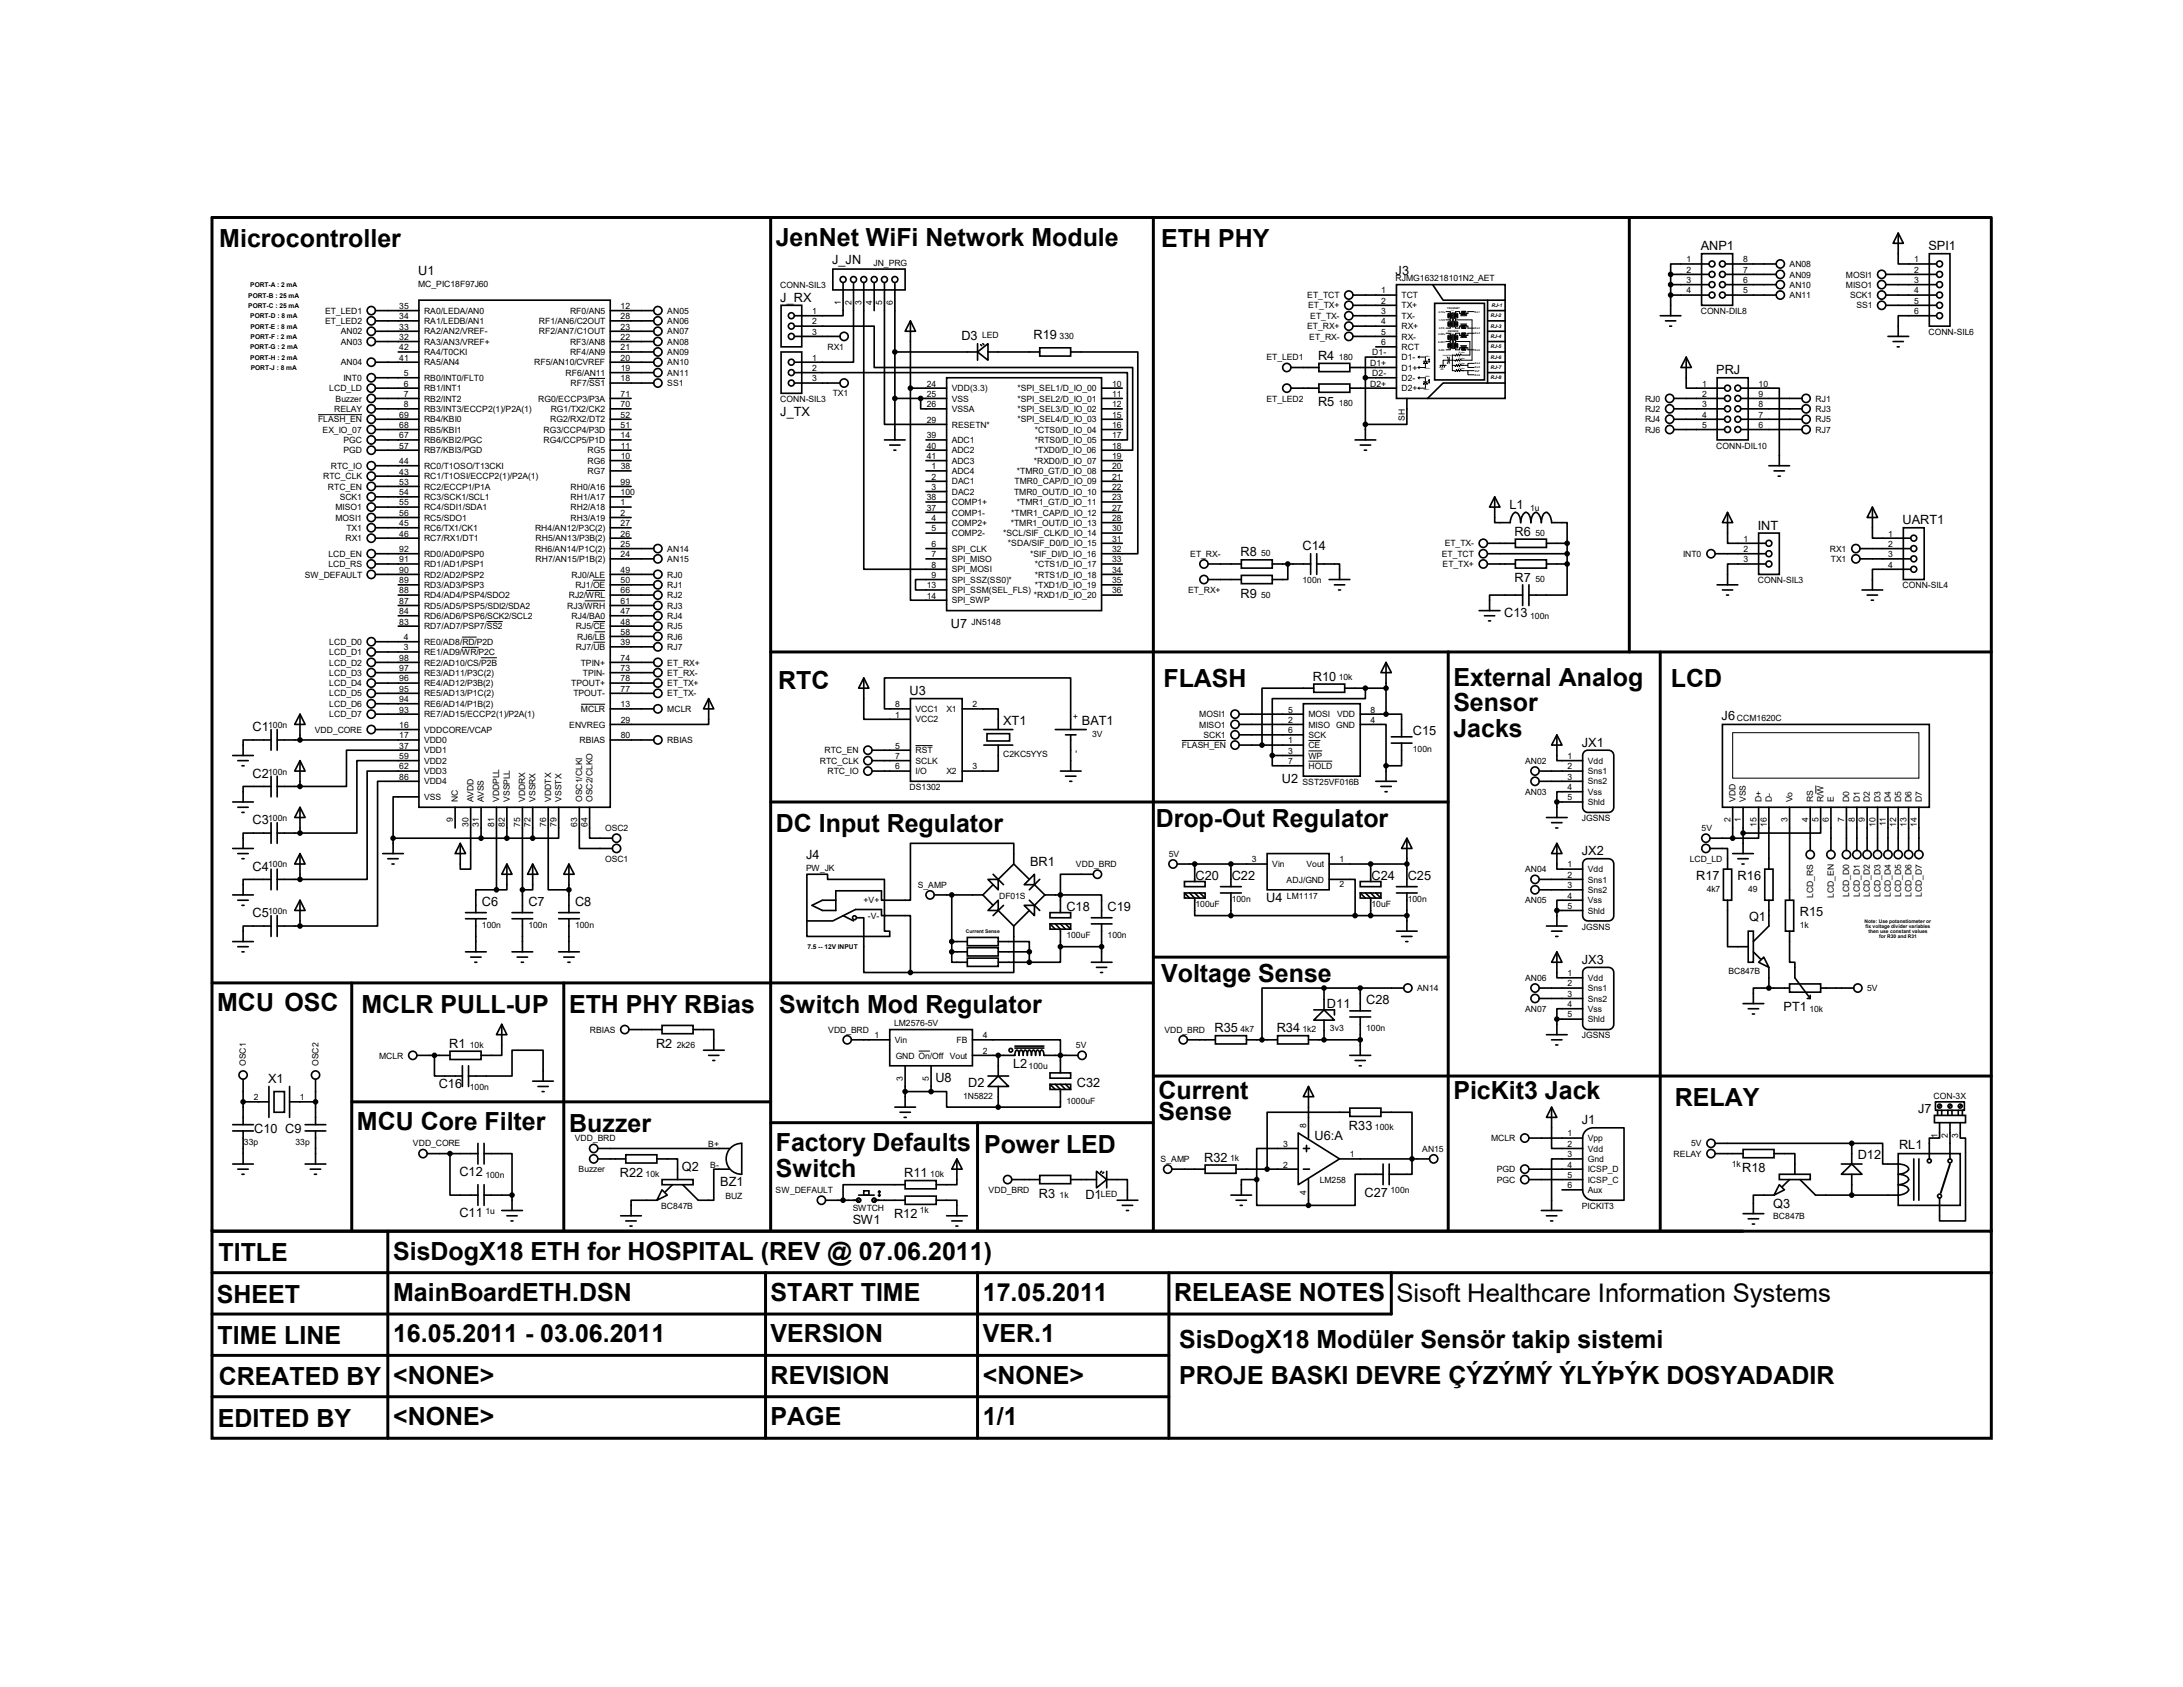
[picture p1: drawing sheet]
<svg xmlns="http://www.w3.org/2000/svg" width="279mm" height="216mm" viewBox="0 0 279 216" stroke-linecap="round" stroke-linejoin="round" font-family="sans-serif">
<defs><g id="words">
<text font-size="3.3" x="178.7" y="166.7">Sisoft Healthcare Information Systems</text>
<g font-size="3.2">
<text x="28.1" y="31.7">Microcontroller</text>
<text x="99.3" y="31.5">JenNet WiFi Network Module</text>
<text x="148.6" y="31.7">ETH PHY</text>
<text x="99.6" y="88.1">RTC</text>
<text x="148.9" y="87.9">FLASH</text>
<text x="186" y="87.7">External Analog</text>
<text x="213.8" y="87.9">LCD</text>
<text x="186" y="91">Sensor</text>
<text x="186" y="94.4">Jacks</text>
<text x="99.3" y="106.5">DC Input Regulator</text>
<text x="147.9" y="105.8">Drop-Out Regulator</text>
<text x="148.6" y="125.6">Voltage Sense</text>
<text x="27.8" y="129.4">MCU OSC</text>
<text x="46.3" y="129.6">MCLR PULL-UP</text>
<text x="72.8" y="129.6">ETH PHY RBias</text>
<text x="99.7" y="129.6">Switch Mod Regulator</text>
<text x="148.3" y="143.3">Sense</text>
<text x="148.3" y="140.7">Current</text>
<text x="186" y="140.7">PicKit3 Jack</text>
<text x="214.4" y="141.5">RELAY</text>
<text x="45.7" y="144.7">MCU Core Filter</text>
<text x="72.9" y="144.9">Buzzer</text>
<text x="99.3" y="147.3">Factory Defaults</text>
<text x="125.9" y="147.5">Power LED</text>
<text x="99.3" y="150.6">Switch</text>
<text x="28" y="161.4">TITLE</text>
<text x="50.3" y="161.2">SisDogX18 ETH for HOSPITAL (REV @ 07.06.2011)</text>
<text x="27.7" y="166.7">SHEET</text>
<text x="50.3" y="166.5">MainBoardETH.DSN</text>
<text x="98.6" y="166.5">START TIME</text>
<text x="125.8" y="166.5">17.05.2011</text>
<text x="150.3" y="166.5">RELEASE NOTES</text>
<text x="27.9" y="172">TIME LINE</text>
<text x="50.3" y="171.8">16.05.2011 - 03.06.2011</text>
<text x="98.6" y="171.8">VERSION</text>
<text x="125.8" y="171.8">VER.1</text>
<text x="150.9" y="172.5">SisDogX18 Modüler Sensör takip sistemi</text>
<text x="28" y="177.3">CREATED BY</text>
<text x="50.3" y="177.1">&lt;NONE&gt;</text>
<text x="98.6" y="177.1">REVISION</text>
<text x="125.8" y="177.1">&lt;NONE&gt;</text>
<text x="150.9" y="177.1">PROJE BASKI DEVRE ÇÝZÝMÝ ÝLÝÞÝK DOSYADADIR</text>
<text x="27.9" y="182.6">EDITED BY</text>
<text x="50.3" y="182.4">&lt;NONE&gt;</text>
<text x="98.6" y="182.4">PAGE</text>
<text x="125.8" y="182.4">1/1</text>
</g>
<g font-size="1.6">
<text x="53.5" y="35.2">U1</text>
<text x="106.5" y="33.8">J_JN</text>
<text x="178.6" y="35.2">J3</text>
<text x="217.7" y="32">ANP1</text>
<text x="246.8" y="32">SPI1</text>
<text x="99.9" y="38.6">J_RX</text>
<text x="123" y="43.5">D3</text>
<text x="132.3" y="43.4">R19</text>
<text x="168.7" y="46.1">R4</text>
<text x="219.7" y="47.9">PRJ</text>
<text x="99.9" y="53.2">J_TX</text>
<text x="168.7" y="52">R5</text>
<text x="193.2" y="65.1">L1</text>
<text x="158.8" y="71.2">R8</text>
<text x="166.7" y="70.4">C14</text>
<text x="193.8" y="68.6">R6</text>
<text x="225" y="67.8">INT</text>
<text x="243.5" y="67.1">UART1</text>
<text x="158.8" y="76.5">R9</text>
<text x="193.8" y="74.5">R7</text>
<text x="121.7" y="80.3">U7</text>
<text x="192.5" y="79">C13</text>
<text x="116.4" y="89">U3</text>
<text x="168" y="87.1">R10</text>
<text x="32.3" y="93.6">C1</text>
<text x="128.4" y="92.8">XT1</text>
<text x="138.5" y="92.8">BAT1</text>
<text x="180.8" y="94.1">C15</text>
<text x="202.5" y="95.6">JX1</text>
<text x="220.3" y="92.1">J6</text>
<text x="32.3" y="99.5">C2</text>
<text x="164.1" y="100.2">U2</text>
<text x="32.3" y="105.5">C3</text>
<text x="32.3" y="111.4">C4</text>
<text x="103.2" y="110">J4</text>
<text x="131.8" y="110.8">BR1</text>
<text x="153" y="112.6">C20</text>
<text x="157.6" y="112.6">C22</text>
<text x="175.5" y="112.6">C24</text>
<text x="180.2" y="112.6">C25</text>
<text x="202.5" y="109.5">JX2</text>
<text x="217.1" y="112.6">R17</text>
<text x="222.4" y="112.6">R16</text>
<text x="32.3" y="117.4">C5</text>
<text x="61.7" y="115.9">C6</text>
<text x="67.6" y="115.9">C7</text>
<text x="73.6" y="115.9">C8</text>
<text x="136.5" y="116.6">C18</text>
<text x="141.8" y="116.6">C19</text>
<text x="162.1" y="115.4">U4</text>
<text x="223.9" y="117.9">Q1</text>
<text x="230.4" y="117.2">R15</text>
<text x="202.5" y="123.4">JX3</text>
<text x="169.8" y="129">D11</text>
<text x="174.9" y="128.5">C28</text>
<text x="228.3" y="129.4">PT1</text>
<text x="57.5" y="134.1">R1</text>
<text x="84" y="134.1">R2</text>
<text x="129.7" y="136.7">L2</text>
<text x="155.4" y="132.1">R35</text>
<text x="163.4" y="132.1">R34</text>
<text x="34.3" y="138.6">X1</text>
<text x="56.2" y="139.3">C16</text>
<text x="119.7" y="138.4">U8</text>
<text x="123.9" y="139.1">D2</text>
<text x="137.8" y="139.1">C32</text>
<text x="202.5" y="143.9">J1</text>
<text x="245.5" y="142.4">J7</text>
<text x="32.5" y="145.1">C10 C9</text>
<text x="87.3" y="149.9">Q2</text>
<text x="154.1" y="148.7">R32</text>
<text x="168.3" y="145.9">U6:A</text>
<text x="172.7" y="144.7">R33</text>
<text x="223" y="150">R18</text>
<text x="237.8" y="148.4">D12</text>
<text x="243.1" y="147">RL1</text>
<text x="58.8" y="155.8">C11</text>
<text x="58.8" y="150.5">C12</text>
<text x="79.3" y="150.6">R22</text>
<text x="92.2" y="151.8">BZ1</text>
<text x="114.4" y="155.9">R12</text>
<text x="115.7" y="150.6">R11</text>
<text x="133" y="153.3">R3</text>
<text x="138.9" y="153.4">D1</text>
<text x="174.6" y="153.2">C27</text>
<text x="226.9" y="154.5">Q3</text>
<text x="109.1" y="156.6">SW1</text>
</g>
<g font-size="1.1">
<text x="111.8" y="34">JN_PRG</text>
<text x="215.9" y="33.6">1</text>
<text x="215.9" y="34.9">2</text>
<text x="223.1" y="33.6">8</text>
<text x="223.1" y="34.9">7</text>
<text x="229" y="34.2">AN08</text>
<text x="229" y="35.5">AN09</text>
<text x="236.3" y="35.5">MOSI1</text>
<text x="245" y="33.6">1</text>
<text x="245" y="34.9">2</text>
<text x="41.6" y="41.5">ET_LED2</text>
<text x="41.6" y="40.2">ET_LED1</text>
<text x="51.1" y="40.9">34</text>
<text x="51.1" y="39.5">35</text>
<text x="53.5" y="36.7">MC_PIC18F97J60</text>
<text x="54.3" y="41.5">RA1/LEDB/AN1</text>
<text x="54.3" y="40.2">RA0/LEDA/AN0</text>
<text x="69" y="41.5">RF1/AN6/C2OUT</text>
<text x="73" y="40.2">RF0/AN5</text>
<text x="79.4" y="40.9">28</text>
<text x="79.4" y="39.5">12</text>
<text x="85.4" y="40.2">AN05</text>
<text x="85.4" y="41.5">AN06</text>
<text x="99.9" y="36.9">CONN-SIL3</text>
<text x="103.9" y="40.2">1</text>
<text x="103.9" y="41.5">2</text>
<text x="107.6" y="39" transform="rotate(-90 107.6 39)">1</text>
<text x="109" y="39" transform="rotate(-90 109 39)">2</text>
<text x="110.3" y="39" transform="rotate(-90 110.3 39)">3</text>
<text x="111.6" y="39" transform="rotate(-90 111.6 39)">4</text>
<text x="112.9" y="39" transform="rotate(-90 112.9 39)">5</text>
<text x="114.3" y="39" transform="rotate(-90 114.3 39)">6</text>
<text x="167.3" y="38.2">ET_TCT</text>
<text x="167.4" y="39.5">ET_TX+</text>
<text x="167.7" y="40.8">ET_TX-</text>
<text x="176.8" y="37.5">1</text>
<text x="176.8" y="38.9">2</text>
<text x="176.8" y="40.2">3</text>
<text x="176.8" y="41.5">4</text>
<text x="178.6" y="36">RJMG163218101N2_AET</text>
<text x="179.4" y="38.2">TCT</text>
<text x="179.4" y="39.5">TX+</text>
<text x="179.4" y="40.8">TX-</text>
<text x="215.9" y="36.2">3</text>
<text x="215.9" y="37.5">4</text>
<text x="217.7" y="40.2">CONN-DIL8</text>
<text x="223.1" y="36.2">6</text>
<text x="223.1" y="37.5">5</text>
<text x="229" y="36.8">AN10</text>
<text x="229" y="38.2">AN11</text>
<text x="236.3" y="36.8">MISO1</text>
<text x="236.8" y="38.2">SCK1</text>
<text x="237.6" y="39.5">SS1</text>
<text x="245" y="36.2">3</text>
<text x="245" y="37.5">4</text>
<text x="245" y="38.9">5</text>
<text x="245" y="40.2">6</text>
<text x="43.6" y="42.8">AN02</text>
<text x="43.6" y="44.1">AN03</text>
<text x="43.6" y="46.8">AN04</text>
<text x="51.1" y="43.5">32</text>
<text x="51.1" y="42.2">33</text>
<text x="51.1" y="46.1">41</text>
<text x="51.1" y="44.8">42</text>
<text x="54.3" y="44.1">RA3/AN3/VREF+</text>
<text x="54.3" y="42.8">RA2/AN2/VREF-</text>
<text x="54.3" y="46.8">RA5/AN4</text>
<text x="54.3" y="45.4">RA4/T0CKI</text>
<text x="68.4" y="46.8">RF5/AN10/CVREF</text>
<text x="69" y="42.8">RF2/AN7/C1OUT</text>
<text x="73" y="45.4">RF4/AN9</text>
<text x="73" y="44.1">RF3/AN8</text>
<text x="79.4" y="42.2">23</text>
<text x="79.4" y="44.8">21</text>
<text x="79.4" y="43.5">22</text>
<text x="79.4" y="46.1">20</text>
<text x="79.4" y="47.5">19</text>
<text x="85.4" y="42.8">AN07</text>
<text x="85.4" y="44.1">AN08</text>
<text x="85.4" y="45.4">AN09</text>
<text x="85.4" y="46.8">AN10</text>
<text x="103.9" y="46.1">1</text>
<text x="103.9" y="47.5">2</text>
<text x="103.9" y="42.8">3</text>
<text x="105.9" y="44.8">RX1</text>
<text x="125.7" y="43.2">LED</text>
<text x="135.6" y="43.4">330</text>
<text x="162.1" y="46.1">ET_LED1</text>
<text x="167.3" y="42.1">ET_RX+</text>
<text x="167.6" y="43.5">ET_RX-</text>
<text x="171.3" y="46">180</text>
<text x="175.4" y="46.8">D1+</text>
<text x="175.6" y="45.5">D1-</text>
<text x="176.8" y="42.8">5</text>
<text x="176.8" y="44.2">6</text>
<text x="179.4" y="42.1">RX+</text>
<text x="179.4" y="43.5">RX-</text>
<text x="179.4" y="44.8">RCT</text>
<text x="179.4" y="46.1">D1-</text>
<text x="179.4" y="47.4">D1+</text>
<text x="246.8" y="42.9">CONN-SIL6</text>
<text x="42.1" y="50.1">LCD_LD</text>
<text x="42.8" y="52.7">RELAY</text>
<text x="42.9" y="51.4">Buzzer</text>
<text x="44" y="48.7">INT0</text>
<text x="51.1" y="53.4">69</text>
<text x="51.7" y="48.1">5</text>
<text x="51.7" y="49.5">6</text>
<text x="51.7" y="50.8">7</text>
<text x="51.7" y="52.1">8</text>
<text x="54.3" y="48.7">RB0/INT0/FLT0</text>
<text x="54.3" y="50.1">RB1/INT1</text>
<text x="54.3" y="51.4">RB2/INT2</text>
<text x="54.3" y="52.7">RB3/INT3/ECCP2(1)/P2A(1)</text>
<text x="68.9" y="51.4">RG0/ECCP3/P3A</text>
<text x="70.5" y="52.7">RG1/TX2/CK2</text>
<text x="72.4" y="48.1">RF6/AN11</text>
<text x="73" y="49.4">RF7/SS1</text>
<text x="79.4" y="50.8">71</text>
<text x="79.4" y="52.1">70</text>
<text x="79.4" y="53.4">52</text>
<text x="79.4" y="48.8">18</text>
<text x="85.4" y="48.1">AN11</text>
<text x="85.4" y="49.4">SS1</text>
<text x="99.9" y="51.5">CONN-SIL3</text>
<text x="103.9" y="48.8">3</text>
<text x="106.6" y="50.7">TX1</text>
<text x="118.6" y="49.5">24</text>
<text x="118.6" y="50.8">25</text>
<text x="118.6" y="52.1">26</text>
<text x="121.8" y="50.1">VDD(3.3)</text>
<text x="121.8" y="51.4">VSS</text>
<text x="121.8" y="52.7">VSSA</text>
<text x="130.2" y="50.1">*SPI_SEL1/D_IO_00</text>
<text x="130.2" y="51.4">*SPI_SEL2/D_IO_01</text>
<text x="130.2" y="52.7">*SPI_SEL3/D_IO_02</text>
<text x="142.3" y="49.5">10</text>
<text x="142.3" y="50.8">11</text>
<text x="142.3" y="52.1">12</text>
<text x="142.3" y="53.4">15</text>
<text x="162.1" y="51.4">ET_LED2</text>
<text x="171.3" y="52">180</text>
<text x="175.4" y="49.5">D2+</text>
<text x="175.6" y="48.1">D2-</text>
<text x="179.4" y="48.7">D2-</text>
<text x="179.4" y="50.1">D2+</text>
<text x="179.8" y="53.8" transform="rotate(-90 179.8 53.8)">SH</text>
<text x="210.5" y="51.4">RJ0</text>
<text x="210.5" y="52.7">RJ2</text>
<text x="217.8" y="49.5">1</text>
<text x="217.8" y="50.8">2</text>
<text x="217.8" y="52.1">3</text>
<text x="217.8" y="53.4">4</text>
<text x="225.1" y="49.5">10</text>
<text x="225.1" y="50.8">9</text>
<text x="225.1" y="52.1">8</text>
<text x="225.1" y="53.4">7</text>
<text x="232.4" y="51.4">RJ1</text>
<text x="232.4" y="52.7">RJ3</text>
<text x="40.7" y="54.1">FLASH_EN</text>
<text x="41.3" y="55.4">EX_IO_07</text>
<text x="44" y="56.7">PGC</text>
<text x="44" y="58">PGD</text>
<text x="51.1" y="59.4">44</text>
<text x="51.1" y="57.4">57</text>
<text x="51.1" y="56.1">67</text>
<text x="51.1" y="54.8">68</text>
<text x="54.3" y="58">RB7/KBI3/PGD</text>
<text x="54.3" y="56.7">RB6/KBI2/PGC</text>
<text x="54.3" y="55.4">RB5/KBI1</text>
<text x="54.3" y="54.1">RB4/KBI0</text>
<text x="69.6" y="56.7">RG4/CCP5/P1D</text>
<text x="69.6" y="55.4">RG3/CCP4/P3D</text>
<text x="70.4" y="54.1">RG2/RX2/DT2</text>
<text x="75.2" y="59.4">RG6</text>
<text x="75.2" y="58">RG5</text>
<text x="79.4" y="56.1">14</text>
<text x="79.4" y="54.8">51</text>
<text x="79.4" y="58.7">10</text>
<text x="79.4" y="57.4">11</text>
<text x="118.6" y="54.1">29</text>
<text x="118.6" y="56.1">39</text>
<text x="118.6" y="57.4">40</text>
<text x="118.6" y="58.7">41</text>
<text x="121.8" y="54.7">RESETN*</text>
<text x="121.8" y="56.7">ADC1</text>
<text x="121.8" y="58">ADC2</text>
<text x="121.8" y="59.4">ADC3</text>
<text x="130.2" y="54.1">*SPI_SEL4/D_IO_03</text>
<text x="132.3" y="59.4">*RXD0/D_IO_07</text>
<text x="132.5" y="55.4">*CTS0/D_IO_04</text>
<text x="132.5" y="56.7">*RTS0/D_IO_05</text>
<text x="132.5" y="58">*TXD0/D_IO_06</text>
<text x="142.3" y="54.8">16</text>
<text x="142.3" y="56.1">17</text>
<text x="142.3" y="57.4">18</text>
<text x="142.3" y="58.7">19</text>
<text x="210.5" y="54.1">RJ4</text>
<text x="210.5" y="55.4">RJ6</text>
<text x="217.8" y="54.8">5</text>
<text x="219.7" y="57.4">CONN-DIL10</text>
<text x="225.1" y="54.8">6</text>
<text x="232.4" y="54.1">RJ5</text>
<text x="232.4" y="55.4">RJ7</text>
<text x="41.4" y="61.3">RTC_CLK</text>
<text x="42" y="62.7">RTC_EN</text>
<text x="42.3" y="60">RTC_IO</text>
<text x="42.9" y="65.3">MISO1</text>
<text x="43.5" y="64">SCK1</text>
<text x="51.1" y="60.7">43</text>
<text x="51.1" y="62">53</text>
<text x="51.1" y="63.4">54</text>
<text x="51.1" y="64.7">55</text>
<text x="54.3" y="61.3">RC1/T1OSI/ECCP2(1)/P2A(1)</text>
<text x="54.3" y="60">RC0/T1OSO/T13CKI</text>
<text x="54.3" y="62.7">RC2/ECCP1/P1A</text>
<text x="54.3" y="64">RC3/SCK1/SCL1</text>
<text x="54.3" y="65.3">RC4/SDI1/SDA1</text>
<text x="73" y="65.3">RH2/A18</text>
<text x="73" y="62.7">RH0/A16</text>
<text x="73" y="64">RH1/A17</text>
<text x="75.2" y="60.7">RG7</text>
<text x="79.4" y="64.7">1</text>
<text x="79.4" y="62">99</text>
<text x="79.4" y="63.4">100</text>
<text x="79.4" y="60">38</text>
<text x="118.6" y="65.4">37</text>
<text x="118.6" y="64">38</text>
<text x="119.2" y="60">1</text>
<text x="119.2" y="61.4">2</text>
<text x="119.2" y="62.7">3</text>
<text x="121.8" y="60.7">ADC4</text>
<text x="121.8" y="62">DAC1</text>
<text x="121.8" y="63.3">DAC2</text>
<text x="121.8" y="66">COMP1-</text>
<text x="121.8" y="64.6">COMP1+</text>
<text x="129.4" y="66">*TMR1_CAP/D_IO_12</text>
<text x="129.8" y="63.3">TMR0_OUT/D_IO_10</text>
<text x="129.9" y="62">TMR0_CAP/D_IO_09</text>
<text x="130.2" y="60.7">*TMR0_GT/D_IO_08</text>
<text x="130.2" y="64.6">*TMR1_GT/D_IO_11</text>
<text x="142.3" y="65.4">27</text>
<text x="142.3" y="61.4">21</text>
<text x="142.3" y="62.7">22</text>
<text x="142.3" y="60">20</text>
<text x="142.3" y="64">23</text>
<text x="195.8" y="65.4">1u</text>
<text x="42" y="71.3">LCD_EN</text>
<text x="42.9" y="66.6">MOSI1</text>
<text x="44.2" y="69.3">RX1</text>
<text x="44.3" y="67.9">TX1</text>
<text x="51.1" y="67.3">45</text>
<text x="51.1" y="68.7">46</text>
<text x="51.1" y="66">56</text>
<text x="51.1" y="72">91</text>
<text x="51.1" y="70.7">92</text>
<text x="54.3" y="67.9">RC6/TX1/CK1</text>
<text x="54.3" y="69.3">RC7/RX1/DT1</text>
<text x="54.3" y="66.6">RC5/SDO1</text>
<text x="54.3" y="71.3">RD0/AD0/PSP0</text>
<text x="68.5" y="70.6">RH6/AN14/P1C(2)</text>
<text x="68.5" y="67.9">RH4/AN12/P3C(2)</text>
<text x="68.5" y="71.9">RH7/AN15/P1B(2)</text>
<text x="68.5" y="69.3">RH5/AN13/P3B(2)</text>
<text x="73" y="66.6">RH3/A19</text>
<text x="79.4" y="71.3">24</text>
<text x="79.4" y="68.7">26</text>
<text x="79.4" y="70">25</text>
<text x="79.4" y="67.3">27</text>
<text x="79.4" y="66">2</text>
<text x="85.4" y="70.6">AN14</text>
<text x="85.4" y="71.9">AN15</text>
<text x="119.2" y="66.7">4</text>
<text x="119.2" y="68">5</text>
<text x="119.2" y="70">6</text>
<text x="119.2" y="71.3">7</text>
<text x="121.8" y="67.3">COMP2+</text>
<text x="121.8" y="68.6">COMP2-</text>
<text x="121.8" y="70.6">SPI_CLK</text>
<text x="121.8" y="71.9">SPI_MISO</text>
<text x="128.4" y="68.6">*SCL/SIF_CLK/D_IO_14</text>
<text x="129" y="69.9">*SDA/SIF_D0/D_IO_15</text>
<text x="129.4" y="67.3">*TMR1_OUT/D_IO_13</text>
<text x="131.8" y="71.3">*SIF_DI/D_IO_16</text>
<text x="142.3" y="68">30</text>
<text x="142.3" y="69.3">31</text>
<text x="142.3" y="70.7">32</text>
<text x="142.3" y="72">33</text>
<text x="142.3" y="66.7">28</text>
<text x="152.3" y="71.3">ET_RX-</text>
<text x="161.4" y="71.2">50</text>
<text x="184.5" y="71.3">ET_TCT</text>
<text x="184.9" y="69.9">ET_TX-</text>
<text x="196.5" y="68.5">50</text>
<text x="215.4" y="71.3">INT0</text>
<text x="223.1" y="69.3">1</text>
<text x="223.1" y="70.7">2</text>
<text x="223.1" y="72">3</text>
<text x="234.2" y="70.6">RX1</text>
<text x="234.3" y="71.9">TX1</text>
<text x="241.7" y="68.7">1</text>
<text x="241.7" y="70">2</text>
<text x="241.7" y="71.3">3</text>
<text x="39" y="73.9">SW_DEFAULT</text>
<text x="42" y="72.6">LCD_RS</text>
<text x="51.1" y="77.3">87</text>
<text x="51.1" y="75.9">88</text>
<text x="51.1" y="74.6">89</text>
<text x="51.1" y="73.3">90</text>
<text x="54.3" y="77.9">RD5/AD5/PSP5/SDI2/SDA2</text>
<text x="54.3" y="76.6">RD4/AD4/PSP4/SDO2</text>
<text x="54.3" y="75.2">RD3/AD3/PSP3</text>
<text x="54.3" y="73.9">RD2/AD2/PSP2</text>
<text x="54.3" y="72.6">RD1/AD1/PSP1</text>
<text x="72.6" y="77.9">RJ3/WRH</text>
<text x="72.8" y="76.6">RJ2/WRL</text>
<text x="73.2" y="73.9">RJ0/ALE</text>
<text x="73.6" y="75.2">RJ1/OE</text>
<text x="79.4" y="73.3">49</text>
<text x="79.4" y="74.6">50</text>
<text x="79.4" y="77.3">61</text>
<text x="79.4" y="75.9">66</text>
<text x="85.4" y="73.9">RJ0</text>
<text x="85.4" y="75.2">RJ1</text>
<text x="85.4" y="76.6">RJ2</text>
<text x="85.4" y="77.9">RJ3</text>
<text x="118.6" y="75.3">13</text>
<text x="118.6" y="76.6">14</text>
<text x="119.2" y="72.6">8</text>
<text x="119.2" y="74">9</text>
<text x="121.8" y="73.3">SPI_MOSI</text>
<text x="121.8" y="74.6">SPI_SSZ(SS0)*</text>
<text x="121.8" y="75.9">SPI_SSM(SEL_FLS)</text>
<text x="121.8" y="77.2">SPI_SWP</text>
<text x="132.3" y="76.6">*RXD1/D_IO_20</text>
<text x="132.5" y="72.6">*CTS1/D_IO_17</text>
<text x="132.5" y="73.9">*RTS1/D_IO_18</text>
<text x="132.5" y="75.2">*TXD1/D_IO_19</text>
<text x="142.3" y="73.3">34</text>
<text x="142.3" y="74.6">35</text>
<text x="142.3" y="75.9">36</text>
<text x="152.1" y="75.9">ET_RX+</text>
<text x="161.4" y="76.5">50</text>
<text x="166.7" y="74.6">100n</text>
<text x="184.6" y="72.6">ET_TX+</text>
<text x="196.5" y="74.5">50</text>
<text x="225" y="74.6">CONN-SIL3</text>
<text x="241.7" y="72.6">4</text>
<text x="243.5" y="75.3">CONN-SIL4</text>
<text x="42.1" y="82.5">LCD_D0</text>
<text x="42.1" y="83.8">LCD_D1</text>
<text x="51.1" y="79.9">83</text>
<text x="51.1" y="78.6">84</text>
<text x="51.7" y="83.2">3</text>
<text x="51.7" y="81.9">4</text>
<text x="54.3" y="83.8">RE1/AD9/WR/P2C</text>
<text x="54.3" y="82.5">RE0/AD8/RD/P2D</text>
<text x="54.3" y="80.5">RD7/AD7/PSP7/SS2</text>
<text x="54.3" y="79.2">RD6/AD6/PSP6/SCK2/SCL2</text>
<text x="73.2" y="79.2">RJ4/BA0</text>
<text x="73.7" y="83.2">RJ7/UB</text>
<text x="73.7" y="80.5">RJ5/CE</text>
<text x="73.9" y="81.9">RJ6/LB</text>
<text x="79.4" y="78.6">47</text>
<text x="79.4" y="82.6">39</text>
<text x="79.4" y="79.9">48</text>
<text x="79.4" y="81.2">58</text>
<text x="85.4" y="79.2">RJ4</text>
<text x="85.4" y="80.5">RJ5</text>
<text x="85.4" y="81.9">RJ6</text>
<text x="85.4" y="83.2">RJ7</text>
<text x="124.4" y="79.9">JN5148</text>
<text x="195.8" y="79.3">100n</text>
<text x="42.1" y="85.2">LCD_D2</text>
<text x="42.1" y="86.5">LCD_D3</text>
<text x="42.1" y="87.8">LCD_D4</text>
<text x="42.1" y="89.1">LCD_D5</text>
<text x="51.1" y="84.6">98</text>
<text x="51.1" y="89.9">94</text>
<text x="51.1" y="88.5">95</text>
<text x="51.1" y="87.2">96</text>
<text x="51.1" y="85.9">97</text>
<text x="54.3" y="89.1">RE5/AD13/P1C(2)</text>
<text x="54.3" y="87.8">RE4/AD12/P3B(2)</text>
<text x="54.3" y="86.5">RE3/AD11/P3C(2)</text>
<text x="54.3" y="85.2">RE2/AD10/CS/P2B</text>
<text x="73.1" y="87.8">TPOUT+</text>
<text x="73.4" y="89.1">TPOUT-</text>
<text x="74.3" y="85.2">TPIN+</text>
<text x="74.6" y="86.5">TPIN-</text>
<text x="79.4" y="85.9">73</text>
<text x="79.4" y="84.6">74</text>
<text x="79.4" y="88.5">77</text>
<text x="79.4" y="87.2">78</text>
<text x="85.4" y="87.8">ET_TX+</text>
<text x="85.4" y="89.1">ET_TX-</text>
<text x="85.4" y="85.2">ET_RX+</text>
<text x="85.4" y="86.5">ET_RX-</text>
<text x="171.3" y="87.1">10k</text>
<text x="34.3" y="93.2">100n</text>
<text x="40.3" y="93.8">VDD_CORE</text>
<text x="42.1" y="90.5">LCD_D6</text>
<text x="42.1" y="91.8">LCD_D7</text>
<text x="51.1" y="93.2">16</text>
<text x="51.1" y="91.2">93</text>
<text x="51.1" y="94.5">17</text>
<text x="51.1" y="95.8">37</text>
<text x="54.3" y="93.8">VDDCORE/VCAP</text>
<text x="54.3" y="91.8">RE7/AD15/ECCP2(1)/P2A(1)</text>
<text x="54.3" y="90.5">RE6/AD14/P1B(2)</text>
<text x="54.3" y="95.1">VDD0</text>
<text x="72.9" y="93.1">ENVREG</text>
<text x="74.2" y="95.1">RBIAS</text>
<text x="74.4" y="91.1">MCLR</text>
<text x="79.4" y="90.5">13</text>
<text x="79.4" y="92.5">29</text>
<text x="79.4" y="94.5">80</text>
<text x="85.4" y="91.1">MCLR</text>
<text x="85.4" y="95.1">RBIAS</text>
<text x="114.6" y="90.5">8</text>
<text x="114.6" y="91.8">1</text>
<text x="114.6" y="95.8">5</text>
<text x="117.2" y="91.1">VCC1</text>
<text x="117.2" y="92.5">VCC2</text>
<text x="121.1" y="91.1">X1</text>
<text x="124.5" y="90.5">2</text>
<text x="138" y="92.1" transform="rotate(-90 138 92.1)">+</text>
<text x="139.8" y="94.3">3V</text>
<text x="151.3" y="95.8">FLASH_EN</text>
<text x="153.5" y="93.1">MISO1</text>
<text x="153.5" y="91.8">MOSI1</text>
<text x="154" y="94.4">SCK1</text>
<text x="164.9" y="92.5">2</text>
<text x="164.9" y="91.2">5</text>
<text x="164.9" y="93.8">6</text>
<text x="164.9" y="95.1">1</text>
<text x="167.5" y="95.8">CE</text>
<text x="167.5" y="93.1">MISO</text>
<text x="167.5" y="91.8">MOSI</text>
<text x="167.5" y="94.4">SCK</text>
<text x="171" y="93.1">GND</text>
<text x="171.1" y="91.8">VDD</text>
<text x="175.4" y="91.2">8</text>
<text x="175.4" y="92.5">4</text>
<text x="222.3" y="92.3">CCM1620C</text>
<text x="34.3" y="99.1">100n</text>
<text x="51.1" y="97.1">59</text>
<text x="51.1" y="98.5">62</text>
<text x="51.1" y="99.8">86</text>
<text x="54.3" y="96.4">VDD1</text>
<text x="54.3" y="97.7">VDD2</text>
<text x="54.3" y="99.1">VDD3</text>
<text x="54.3" y="100.4">VDD4</text>
<text x="104.9" y="97.7">RTC_CLK</text>
<text x="105.5" y="96.4">RTC_EN</text>
<text x="105.9" y="99.1">RTC_IO</text>
<text x="114.6" y="97.1">7</text>
<text x="114.6" y="98.5">6</text>
<text x="116.4" y="101.1">DS1302</text>
<text x="117.2" y="96.4">RST</text>
<text x="117.2" y="97.7">SCLK</text>
<text x="117.2" y="99.1">I/O</text>
<text x="121.1" y="99.1">X2</text>
<text x="124.5" y="98.5">3</text>
<text x="128.4" y="96.9">C2KC5YYS</text>
<text x="138" y="96.4" transform="rotate(-90 138 96.4)">-</text>
<text x="164.9" y="96.5">3</text>
<text x="164.9" y="97.8">7</text>
<text x="166.7" y="100.5">SST25VF016B</text>
<text x="167.5" y="97.1">WP</text>
<text x="167.5" y="98.4">HOLD</text>
<text x="180.8" y="96.3">100n</text>
<text x="195.2" y="97.7">AN02</text>
<text x="195.2" y="101.7">AN03</text>
<text x="200.6" y="97.1">1</text>
<text x="200.6" y="98.5">2</text>
<text x="200.6" y="99.8">3</text>
<text x="200.6" y="101.1">4</text>
<text x="203.2" y="97.7">Vdd</text>
<text x="203.2" y="99.1">Sns1</text>
<text x="203.2" y="100.4">Sns2</text>
<text x="203.2" y="101.7">Vss</text>
<text x="34.3" y="105.1">100n</text>
<text x="54.3" y="102.4">VSS</text>
<text x="58" y="105.2" transform="rotate(-90 58 105.2)">9</text>
<text x="58.6" y="102.6" transform="rotate(-90 58.6 102.6)">NC</text>
<text x="60" y="105.8" transform="rotate(-90 60 105.8)">30</text>
<text x="60.6" y="102.6" transform="rotate(-90 60.6 102.6)">AVDD</text>
<text x="61.3" y="105.8" transform="rotate(-90 61.3 105.8)">31</text>
<text x="61.9" y="102.6" transform="rotate(-90 61.9 102.6)">AVSS</text>
<text x="63.3" y="105.8" transform="rotate(-90 63.3 105.8)">81</text>
<text x="63.9" y="102.6" transform="rotate(-90 63.9 102.6)">VDDPLL</text>
<text x="64.6" y="105.8" transform="rotate(-90 64.6 105.8)">82</text>
<text x="65.2" y="102.6" transform="rotate(-90 65.2 102.6)">VSSPLL</text>
<text x="66.6" y="105.8" transform="rotate(-90 66.6 105.8)">75</text>
<text x="67.2" y="102.6" transform="rotate(-90 67.2 102.6)">VDDRX</text>
<text x="67.9" y="105.8" transform="rotate(-90 67.9 105.8)">72</text>
<text x="68.5" y="102.6" transform="rotate(-90 68.5 102.6)">VSSRX</text>
<text x="69.9" y="105.8" transform="rotate(-90 69.9 105.8)">76</text>
<text x="70.5" y="102.6" transform="rotate(-90 70.5 102.6)">VDDTX</text>
<text x="71.2" y="105.8" transform="rotate(-90 71.2 105.8)">79</text>
<text x="71.9" y="102.6" transform="rotate(-90 71.9 102.6)">VSSTX</text>
<text x="73.9" y="105.8" transform="rotate(-90 73.9 105.8)">63</text>
<text x="74.5" y="102.6" transform="rotate(-90 74.5 102.6)">OSC1/CLKI</text>
<text x="75.2" y="105.8" transform="rotate(-90 75.2 105.8)">64</text>
<text x="75.8" y="102.6" transform="rotate(-90 75.8 102.6)">OSC2/CLKO</text>
<text x="77.4" y="106.4">OSC2</text>
<text x="200.6" y="102.4">5</text>
<text x="202.5" y="105.1">JGSNS</text>
<text x="203.2" y="103">Shld</text>
<text x="217.8" y="106.4">5V</text>
<text x="221.5" y="105.2" transform="rotate(-90 221.5 105.2)">2</text>
<text x="222.1" y="102.6" transform="rotate(-90 222.1 102.6)">VDD</text>
<text x="222.8" y="105.2" transform="rotate(-90 222.8 105.2)">1</text>
<text x="223.5" y="102.6" transform="rotate(-90 223.5 102.6)">VSS</text>
<text x="224.8" y="105.8" transform="rotate(-90 224.8 105.8)">15</text>
<text x="225.4" y="102.6" transform="rotate(-90 225.4 102.6)">D+</text>
<text x="226.1" y="105.8" transform="rotate(-90 226.1 105.8)">16</text>
<text x="226.8" y="102.6" transform="rotate(-90 226.8 102.6)">D-</text>
<text x="228.8" y="105.2" transform="rotate(-90 228.8 105.2)">3</text>
<text x="229.4" y="102.6" transform="rotate(-90 229.4 102.6)">Vo</text>
<text x="231.4" y="105.2" transform="rotate(-90 231.4 105.2)">4</text>
<text x="232.1" y="102.6" transform="rotate(-90 232.1 102.6)">RS</text>
<text x="232.7" y="105.2" transform="rotate(-90 232.7 105.2)">5</text>
<text x="233.4" y="102.6" transform="rotate(-90 233.4 102.6)">R/W</text>
<text x="234.1" y="105.2" transform="rotate(-90 234.1 105.2)">6</text>
<text x="234.7" y="102.6" transform="rotate(-90 234.7 102.6)">E</text>
<text x="236.1" y="105.2" transform="rotate(-90 236.1 105.2)">7</text>
<text x="236.7" y="102.6" transform="rotate(-90 236.7 102.6)">D0</text>
<text x="237.4" y="105.2" transform="rotate(-90 237.4 105.2)">8</text>
<text x="238" y="102.6" transform="rotate(-90 238 102.6)">D1</text>
<text x="238.7" y="105.2" transform="rotate(-90 238.7 105.2)">9</text>
<text x="239.3" y="102.6" transform="rotate(-90 239.3 102.6)">D2</text>
<text x="240" y="105.8" transform="rotate(-90 240 105.8)">10</text>
<text x="240.7" y="102.6" transform="rotate(-90 240.7 102.6)">D3</text>
<text x="241.4" y="105.7" transform="rotate(-90 241.4 105.7)">11</text>
<text x="242" y="102.6" transform="rotate(-90 242 102.6)">D4</text>
<text x="242.7" y="105.8" transform="rotate(-90 242.7 105.8)">12</text>
<text x="243.3" y="102.6" transform="rotate(-90 243.3 102.6)">D5</text>
<text x="244" y="105.8" transform="rotate(-90 244 105.8)">13</text>
<text x="244.6" y="102.6" transform="rotate(-90 244.6 102.6)">D6</text>
<text x="245.3" y="105.8" transform="rotate(-90 245.3 105.8)">14</text>
<text x="246" y="102.6" transform="rotate(-90 246 102.6)">D7</text>
<text x="34.3" y="111">100n</text>
<text x="77.4" y="110.3">OSC1</text>
<text x="103.2" y="111.5">PW_JK</text>
<text x="117.5" y="113.6">S_AMP</text>
<text x="137.7" y="111">VDD_BRD</text>
<text x="149.6" y="109.6">5V</text>
<text x="160.2" y="110.4">3</text>
<text x="162.8" y="111">Vin</text>
<text x="164.7" y="112.9">ADJ/GND</text>
<text x="167.2" y="111">Vout</text>
<text x="171.5" y="110.4">1</text>
<text x="171.5" y="113.6">2</text>
<text x="195.2" y="111.6">AN04</text>
<text x="200.6" y="111">1</text>
<text x="200.6" y="112.3">2</text>
<text x="200.6" y="113.7">3</text>
<text x="203.2" y="111.6">Vdd</text>
<text x="203.2" y="112.9">Sns1</text>
<text x="216.3" y="110.3">LCD_LD</text>
<text x="34.3" y="117">100n</text>
<text x="61.7" y="118.8">100n</text>
<text x="67.6" y="118.8">100n</text>
<text x="73.6" y="118.8">100n</text>
<text x="110.5" y="115.6">+V+</text>
<text x="111.1" y="117.6">-V-</text>
<text x="127.9" y="115">DF01S</text>
<text x="153" y="116.1">100uF</text>
<text x="157.6" y="115.4">100n</text>
<text x="164.7" y="115">LM1117</text>
<text x="175.5" y="116.1">10uF</text>
<text x="180.2" y="115.4">100n</text>
<text x="195.2" y="115.6">AN05</text>
<text x="200.6" y="115">4</text>
<text x="200.6" y="116.3">5</text>
<text x="202.5" y="119">JGSNS</text>
<text x="203.2" y="114.3">Sns2</text>
<text x="203.2" y="115.6">Vss</text>
<text x="203.2" y="116.9">Shld</text>
<text x="218.4" y="114.1">4k7</text>
<text x="223.7" y="114.1">49</text>
<text x="230.4" y="118.8">1k</text>
<text x="232.1" y="114.9" transform="rotate(-90 232.1 114.9)">LCD_RS</text>
<text x="234.7" y="114.9" transform="rotate(-90 234.7 114.9)">LCD_EN</text>
<text x="236.7" y="114.8" transform="rotate(-90 236.7 114.8)">LCD_D0</text>
<text x="238" y="114.8" transform="rotate(-90 238 114.8)">LCD_D1</text>
<text x="239.3" y="114.8" transform="rotate(-90 239.3 114.8)">LCD_D2</text>
<text x="240.7" y="114.8" transform="rotate(-90 240.7 114.8)">LCD_D3</text>
<text x="242" y="114.8" transform="rotate(-90 242 114.8)">LCD_D4</text>
<text x="243.3" y="114.8" transform="rotate(-90 243.3 114.8)">LCD_D5</text>
<text x="244.6" y="114.8" transform="rotate(-90 244.6 114.8)">LCD_D6</text>
<text x="246" y="114.8" transform="rotate(-90 246 114.8)">LCD_D7</text>
<text x="136.5" y="120.1">100uF</text>
<text x="141.8" y="120.1">100n</text>
<text x="195.2" y="125.5">AN06</text>
<text x="200.6" y="124.9">1</text>
<text x="203.2" y="125.5">Vdd</text>
<text x="221.2" y="124.7">BC847B</text>
<text x="114.4" y="131.3">LM2576-5V</text>
<text x="170.2" y="132">3v3</text>
<text x="174.9" y="132">100n</text>
<text x="181.4" y="126.9">AN14</text>
<text x="195.2" y="129.5">AN07</text>
<text x="200.6" y="126.2">2</text>
<text x="200.6" y="127.6">3</text>
<text x="200.6" y="128.9">4</text>
<text x="200.6" y="130.2">5</text>
<text x="203.2" y="126.9">Sns1</text>
<text x="203.2" y="128.2">Sns2</text>
<text x="203.2" y="129.5">Vss</text>
<text x="203.2" y="130.8">Shld</text>
<text x="231.6" y="129.6">10k</text>
<text x="239" y="126.9">5V</text>
<text x="31.5" y="136.4" transform="rotate(-90 31.5 136.4)">OSC1</text>
<text x="40.7" y="136.4" transform="rotate(-90 40.7 136.4)">OSC2</text>
<text x="48.5" y="135.5">MCLR</text>
<text x="60.1" y="134.1">10k</text>
<text x="75.5" y="132.2">RBIAS</text>
<text x="86.6" y="134.1">2k26</text>
<text x="106" y="132.2">VDD_BRD</text>
<text x="111.9" y="132.9">1</text>
<text x="114.5" y="133.5">Vin</text>
<text x="114.6" y="135.5">GND On/Off Vout</text>
<text x="122.4" y="133.5">FB</text>
<text x="125.8" y="132.9">4</text>
<text x="125.8" y="134.9">2</text>
<text x="131.7" y="136.8">100u</text>
<text x="137.7" y="134.1">5V</text>
<text x="149" y="132.2">VDD_BRD</text>
<text x="158.8" y="132.1">4k7</text>
<text x="166.7" y="132.1">1k2</text>
<text x="202.5" y="132.9">JGSNS</text>
<text x="32.5" y="140.8">2</text>
<text x="38.4" y="140.8">1</text>
<text x="60.1" y="139.5">100n</text>
<text x="115.6" y="138.3" transform="rotate(-90 115.6 138.3)">3</text>
<text x="118.9" y="138.3" transform="rotate(-90 118.9 138.3)">5</text>
<text x="123.3" y="140.6">1N5822</text>
<text x="136.5" y="141.3">1000uF</text>
<text x="247.5" y="140.6">CON-3X</text>
<text x="31.2" y="146.6">33p</text>
<text x="37.8" y="146.6">33p</text>
<text x="52.9" y="146.7">VDD_CORE</text>
<text x="73.6" y="146">VDD_BRD</text>
<text x="90.7" y="146.8">B+</text>
<text x="90.9" y="149.4">B-</text>
<text x="148.5" y="148.7">S_AMP</text>
<text x="157.4" y="148.6">1k</text>
<text x="164.2" y="146.8">3</text>
<text x="164.2" y="149.4">2</text>
<text x="167.2" y="144.3" transform="rotate(-90 167.2 144.3)">8</text>
<text x="172.8" y="148.1">1</text>
<text x="176" y="144.7">100k</text>
<text x="182" y="147.4">AN15</text>
<text x="190.9" y="146">MCLR</text>
<text x="200.6" y="145.4">1</text>
<text x="200.6" y="146.8">2</text>
<text x="200.6" y="148.1">3</text>
<text x="200.6" y="149.4">4</text>
<text x="203.2" y="146">Vpp</text>
<text x="203.2" y="147.4">Vdd</text>
<text x="203.2" y="148.7">Gnd</text>
<text x="214.2" y="148">RELAY</text>
<text x="216.5" y="146.7">5V</text>
<text x="221.7" y="149.3">1k</text>
<text x="248" y="145.6" transform="rotate(-90 248 145.6)">1</text>
<text x="249.3" y="145.6" transform="rotate(-90 249.3 145.6)">2</text>
<text x="250.6" y="145.6" transform="rotate(-90 250.6 145.6)">3</text>
<text x="62.1" y="155.4">1u</text>
<text x="62.1" y="150.7">100n</text>
<text x="74.1" y="150">Buzzer</text>
<text x="82.6" y="150.6">10k</text>
<text x="84.6" y="154.7">BC847B</text>
<text x="92.8" y="153.4">BUZ</text>
<text x="99.3" y="152.7">SW_DEFAULT</text>
<text x="109.1" y="155">SWTCH</text>
<text x="117.7" y="155.3">1k</text>
<text x="119.1" y="150.6">10k</text>
<text x="126.5" y="152.7">VDD_BRD</text>
<text x="135.6" y="153.3">1k</text>
<text x="140.9" y="153.1">LED</text>
<text x="167.2" y="152.9" transform="rotate(-90 167.2 152.9)">4</text>
<text x="168.9" y="151.4">LM258</text>
<text x="178" y="152.7">100n</text>
<text x="191.6" y="151.4">PGC</text>
<text x="191.6" y="150">PGD</text>
<text x="200.6" y="150.7">5</text>
<text x="200.6" y="152.1">6</text>
<text x="202.5" y="154.7">PICKIT3</text>
<text x="203.2" y="150">ICSP_D</text>
<text x="203.2" y="151.4">ICSP_C</text>
<text x="203.2" y="152.7">Aux</text>
<text x="226.9" y="156">BC847B</text>
</g>
<g font-size=".8">
<text x="31.8" y="38.1">PORT-B : 25 mA</text>
<text x="31.8" y="39.4">PORT-C : 25 mA</text>
<text x="32" y="36.7">PORT-A : 2 mA</text>
<text x="32" y="40.7">PORT-D : 8 mA</text>
<text x="32" y="44.7">PORT-G : 2 mA</text>
<text x="32" y="46">PORT-H : 2 mA</text>
<text x="32" y="42.1">PORT-E : 8 mA</text>
<text x="32.1" y="43.4">PORT-F : 2 mA</text>
<text x="32.1" y="47.3">PORT-J : 8 mA</text>
<text x="103.3" y="121.5">7.5 -- 12V INPUT</text>
</g>
<g font-size=".6">
<text x="190.8" y="40.6">RJ-2</text>
<text x="190.8" y="42">RJ-3</text>
<text x="190.9" y="39.3">RJ-1</text>
<text x="190.8" y="43.3">RJ-4</text>
<text x="190.8" y="44.6">RJ-5</text>
<text x="190.8" y="45.9">RJ-6</text>
<text x="190.8" y="47.2">RJ-7</text>
<text x="190.8" y="48.6">RJ-8</text>
<text x="123.6" y="119.4">Current Sense</text>
<text x="238.7" y="118.1">Note: Use potanstiometer or</text>
<text x="238.8" y="118.7">fix voltage divider variables</text>
<text x="239.1" y="119.4">then use constant values</text>
<text x="240.5" y="120.1">for R30 and R31</text>
</g>
<g font-size=".3">
<text x="184.1" y="40">2-TX+</text>
<text x="184.1" y="41.1">1-TCT</text>
<text x="185.2" y="39.6">TRANSMIT</text>
<text x="185.4" y="40">.</text>
<text x="185.4" y="41.1">.</text>
<text x="186.4" y="40">.</text>
<text x="186.4" y="41.1">.</text>
<text x="186.7" y="41.8" transform="rotate(90 186.7 41.8)">.</text>
<text x="186.9" y="40" transform="rotate(-90 186.9 40)">.</text>
<text x="188.7" y="40">RJ-1</text>
<text x="184.1" y="43.8">6-RCT</text>
<text x="184.1" y="42.9">4-RX+</text>
<text x="184.1" y="44.9">5-RX-</text>
<text x="184.1" y="42.1">3-TX-</text>
<text x="184.4" y="47.4">sh</text>
<text x="185.3" y="42.5">RECIEVE</text>
<text x="185.4" y="42.8">.</text>
<text x="185.4" y="43.8">.</text>
<text x="186.4" y="42.8">.</text>
<text x="186.4" y="43.8">.</text>
<text x="186.7" y="44.6" transform="rotate(90 186.7 44.6)">.</text>
<text x="186.9" y="42.8" transform="rotate(-90 186.9 42.8)">.</text>
<text x="188.7" y="42.1">RJ-2</text>
<text x="188.7" y="42.8">RJ-3</text>
<text x="188.7" y="44.9">RJ-6</text>
<text x="188.7" y="46.6">RJ-4</text>
<text x="188.7" y="47.2">RJ-5</text>
<text x="188.8" y="47.6">RJ7</text>
<text x="188.7" y="48.1">RJ-8</text>
</g>
<g font-size=".2">
<text x="185.7" y="39.8">1:1</text>
<text x="182.4" y="47.2">LED1+</text>
<text x="182.4" y="45.6">LED1-</text>
<text x="184.6" y="45.5">1000pF/2kV</text>
<text x="185.7" y="42.7">1:1</text>
<text x="186.7" y="45.2">75 ohm</text>
<text x="186.7" y="45.9">75 ohm</text>
<text x="186.7" y="46.6">75 ohm</text>
<text x="186.7" y="47.2">75 ohm</text>
<text x="182.2" y="49.9">LED2+</text>
<text x="182.4" y="48.3">LED2-</text>
</g>
</g></defs>
<g fill="none" stroke="#000" stroke-width=".21">
<path d="M48 39.8h5.6M53.6 38.4h24.5v64.9h-24.5zM78.1 39.8h5.6M100 39.1h2.6v5.3h-2.6zM106.6 34.4h9.2v2.7h-9.2zM107.9 36.2v4.2h-6.2M109.2 36.2v10.2h-7.5M110.6 36.2v36.7h10.6M111.9 36.2v3.6M113.2 36.2v18.1h8M114.5 36.2v20.1M173.2 37.8h5.5"/>
<path d="M173.2 39.1h5.5M178.7 36.4h13.9v14.6h-13.9zM183.4 36.4l1.3 2h7.9M183.6 38.8h6.4v9.8h-6.4zM190.4 39.8h2.2M190.4 38.4v10.6M213.8 35.1v1.3h4.9M213.8 36.4v4M217.8 32.5h4v6.6h-4zM218.7 33.8h-4.9v1.3M218.7 35.1h-4.9M218.7 37.8h-4.9"/>
<path d="M220.8 33.8h6.5M220.8 35.1h6.5M220.8 36.4h6.5M220.8 37.8h6.5M241.4 35.1h6.5M241.4 36.4h6.5M241.4 37.8h6.5M241.4 39.1h6.5M243 29.8v4h4.9M243 29.8l.6 1.3h-1.3zM246.9 32.5h2.7v9.2h-2.7zM48 41.1h5.6"/>
<path d="M48 42.4h5.6M48 43.7h5.6M48 46.4h5.6M48 48.3h5.6M48 56.3h5.6M48 57.6h5.6M48 49.7h5.6M48 53.7h5.6M48 59.6h5.6M48 51h5.6M48 52.3h5.6M48 55h5.6"/>
<path d="M51 45h2.6M78.1 41.1h5.6M78.1 42.4h5.6M78.1 43.7h5.6M78.1 45h5.6M78.1 46.4h5.6M78.1 47.7h5.6M78.1 49h5.6M78.1 56.3h2.7M78.1 57.6h2.7M78.1 53.7h2.7M78.1 51h2.7"/>
<path d="M78.1 52.3h2.7M78.1 55h2.7M78.1 58.9h2.7M100 45h2.6v5.3h-2.6zM101.7 47.7h42.6v8.6h-3.3M101.7 41.7h10.2v5.3h33.1v10.6h-4M101.7 49h5.8M101.7 43.1h5.8M113.2 56.3h2.6M113.9 57h1.3M114.4 57.6h.3M116.5 41.1l.7 1.3h-1.4z"/>
<path d="M116.5 41.1v8.6M116.5 49.7v27.1h4.7M117.8 51v1.3h3.4M118.5 56.3h2.7M118.5 57.6h2.7M118.5 58.9h2.7M121.2 48.3h19.8v29.8h-19.8zM121.2 49.7h-4.7M121.2 51h-6.7M125.1 45h-10.6M125.1 45l1.3-1v2.1zM125.1 44v2.1"/>
<path d="M125.5 44.1l.1 .1M125.8 44l.1 .1M126.4 45h6.7M133.1 44.5h3.9v1.1h-3.9zM137 45h8.6v25.9h-4.6M141 49.7h2.6M141 53.7h2.6M141 51h2.6M141 52.3h2.6M141 55h2.6M141 58.9h2.6M165.2 47h3.6"/>
<path d="M165.2 49.7h3.6M168.8 46.5h4v1.1h-4zM168.8 49.1h4v1.1h-4zM172.8 47h5.9M172.8 49.7h5.9M173.2 43.1h5.5M173.2 40.4h5.5M173.2 41.7h5.5M173.4 56.3h2.7M174.1 57h1.3M174.6 57.6h.3M174.8 48.3v8"/>
<path d="M176.1 44.4h2.6M178.7 45.7h-3.9v2.6M178.7 48.3h-3.9M180.1 51v3.3h-5.3M190.4 41.1h2.2M190.4 42.4h2.2M190.4 43.7h2.2M190.4 45h2.2M190.4 46.4h2.2M190.4 47.7h2.2M192.6 49h-7.9l-2 2M212.5 40.4h2.6"/>
<path d="M213.2 41.1h1.3M213.7 41.7h.3M214.2 53.7h6.5M214.2 51h6.5M214.2 52.3h6.5M214.2 55h6.5M215.8 45.7v4h4.9M215.8 45.7l.7 1.3h-1.4zM219.8 48.3h4v8h-4zM222.8 49.7h4.9v9.9M222.8 53.7h7.8M222.8 52.3h7.8"/>
<path d="M222.8 55h7.8M226.4 59.6h2.6M230.6 51h-7.8M241.6 43.1h2.7M242.3 43.7h1.3M242.8 44.4h.3M247.9 40.4h-4.9v2.7M48 67.5h5.6M48 68.9h5.6M48 72.2h5.6M48 70.9h5.6M48 63.6h5.6"/>
<path d="M48 64.9h5.6M48 66.2h5.6M48 62.3h5.6M48 60.9h5.6M48 73.5h5.6M51 74.8h2.6M51 76.2h2.6M51 77.5h2.6M51 78.8h2.6M78.1 67.5h2.7M78.1 68.9h2.7M78.1 70.2h5.6"/>
<path d="M78.1 71.5h5.6M78.1 63.6h2.7M78.1 64.9h2.7M78.1 66.2h2.7M78.1 62.3h2.7M78.1 73.5h5.6M78.1 74.8h5.6M78.1 76.2h5.6M78.1 77.5h5.6M78.1 78.8h5.6M78.1 60.3h2.7M118.5 70.2h2.7"/>
<path d="M118.5 71.5h2.7M118.5 60.3h2.7M118.5 66.9h2.7M118.5 61.6h2.7M118.5 62.9h2.7M118.5 68.2h2.7M118.5 64.2h2.7M118.5 65.6h2.7M121.2 74.2h-4v1.3h4M141 72.2h2.6M141 69.5h2.6M141 73.5h2.6"/>
<path d="M141 74.8h2.6M141 76.2h2.6M141 60.3h2.6M141 66.9h2.6M141 61.6h2.6M141 62.9h2.6M141 68.2h2.6M141 64.2h2.6M141 65.6h2.6M154.6 72.2h4.3M154.6 74.2h4.3M158.9 71.6h3.9v1.1h-3.9z"/>
<path d="M158.9 73.6h3.9v1.1h-3.9zM162.8 72.2h4.9M164.8 72.2v2h-2M167.7 70.9v2.6M168.5 72.2h3l-.1 2M168.5 70.9v2.6M170.1 74.2h2.7M170.8 74.8h1.3M171.3 75.5h.3M189.3 78.1h2.7M190 78.8h1.3M190.4 72.2h3.6"/>
<path d="M190.4 69.5h3.6M190.5 79.5h.3M191.3 63.6v3.3h2a1.41 1.41 0 0 1 .7-1.3 1.19 1.19 0 0 1 .6 1.3 1.37 1.37 0 0 1 .7-1.3 1.18 1.18 0 0 1 .6 1.3 1.19 1.19 0 0 1 .7-1.3 1.41 1.41 0 0 1 .7 1.3 1.18 1.18 0 0 1 .6-1.3 1.37 1.37 0 0 1 .7 1.3h2v2.6M191.3 63.6l.7 1.3h-1.4zM194 69h3.9v1.1h-3.9zM194 71.6h3.9v1.1h-3.9zM194.9 76.2h-4.3v1.9M194.9 74.8v2.7M195.7 74.8v2.7M200.6 72.2v4h-4.9M200.6 69.5v2.7M200.6 70.9h-10.2"/>
<path d="M200.6 72.2h-2.7M200.6 69.5h-2.7M219.5 70.9h6.5M219.8 74.8h2.6M220.5 75.5h1.3M221 76.2h.2M221.1 65.6v3.9h4.9M221.1 65.6l.7 1.3h-1.3zM225.1 68.2h2.6v5.3h-2.6zM226 72.2h-4.9v2.6M227.1 60.3h1.3M227.6 60.9h.3"/>
<path d="M238.1 70.2h6.4M238.1 71.5h6.4M238.3 75.5h2.7M239 76.2h1.3M239.5 76.8h.3M239.6 64.9v4h4.9M239.6 64.9l.7 1.3h-1.3zM243.6 67.5h2.7v6.7h-2.7zM244.5 72.9h-4.9v2.6M29.8 96.7h2.6M30.4 97.3h1.4M31 98h.2"/>
<path d="M34.7 94.7h-3.6v2M34.7 93.4v2.6M34.7 99.3v2.7M35.5 94.7h18.1M35.5 93.4v2.6M35.5 99.3v2.7M38.4 91.4v3.3M38.4 97.3v3.3M38.4 91.4l.7 1.3h-1.4zM38.4 97.3l.7 1.4h-1.4zM48 82.1h5.6M48 83.4h5.6"/>
<path d="M48 84.8h5.6M48 86.1h5.6M48 87.4h5.6M48 88.7h5.6M48 90.1h5.6M48 91.4h5.6M48 93.4h5.6M51 80.1h2.6M53.6 96h-9.3v4.6h-5.9M53.6 97.3h-7.9v9.3h-7.3M53.6 98.7h-6.6v13.8h-8.6M53.6 100h-5.3v18.5h-9.9"/>
<path d="M78.1 84.8h5.6M78.1 86.1h5.6M78.1 87.4h5.6M78.1 88.7h5.6M78.1 90.7h5.6M78.1 94.7h5.6M78.1 80.1h5.6M78.1 81.4h5.6M78.1 82.8h5.6M90.7 89.4l.7 1.3h-1.4zM90.7 89.4v3.3h-12.6M110.6 86.8v5.3h5.9"/>
<path d="M110.6 86.8l.6 1.3h-1.3zM111.6 96h4.9M111.6 97.3h4.9M111.6 98.7h4.9M116.5 89.4h6.6v10.6h-6.6zM116.5 90.7h-3.3v-3.9h23.8v6.6M123.1 90.7h4.7v2.7M125.9 93.4h3.7M125.9 95.4h3.7M126.3 93.9h2.9v.9h-2.9zM127.8 95.4v3.3h-4.7M135.1 93.4h3.9"/>
<path d="M135.7 98.7h2.7M136.4 99.3h1.3M136.4 94h1.3M136.9 100h.3M137 94v4.7M158.6 91.4h8.2M158.6 94h8.2M158.6 92.7h8.2M158.6 95.4h8.2M162.8 96.7v1.3h4M162.8 96.7h4M166.8 90.1h7.3v9.2h-7.3z"/>
<path d="M168.1 87.5h4v1.1h-4zM168.1 88.1h-6.6v7.3M174.1 92.7h3.3v5.3M174.8 88.1v1.3h-12v7.3M176.1 100h2.6M177.4 84.8v6.6M177.4 98v2M177.4 88.1h-5.3M177.4 84.8l.7 1.3h-1.4zM177.4 91.4h-3.3M177.4 91.4h2v2.9M178.1 95.1h2.6"/>
<path d="M178.1 94.3h2.6M179.4 95.1v2.9h-2M197 98.7h5.6M197 100h5.6M199.3 94v3.3h3.3M199.3 94l.6 1.4h-1.3zM202.8 96.2l.4-.2h2.7a.67 .67 0 0 1 .6 .7v6.6a.66 .66 0 0 1-.6 .7h-2.7a.66 .66 0 0 1-.6-.7v-6.6zM220.5 92.7h26.4v10.6h-26.4zM29.8 114.5h2.6M29.8 102.6h2.6M29.8 108.6h2.6M30.4 109.2h1.4"/>
<path d="M30.4 115.2h1.4M30.4 103.3h1.4M31 109.9h.2M31 104h.2M31 115.9h.2M34.7 100.6h-3.6v2M34.7 106.6h-3.6v2M34.7 112.5h-3.6v2M34.7 118.5h-3.6v2M34.7 105.3v2.6M34.7 111.2v2.7M34.7 117.2v2.6"/>
<path d="M35.5 105.3v2.6M35.5 111.2v2.7M35.5 117.2v2.6M38.4 103.3v3.3M38.4 109.2v3.3M38.4 115.2v3.3M38.4 103.3l.7 1.3h-1.4zM38.4 109.2l.7 1.4h-1.4zM38.4 115.2l.7 1.3h-1.4zM38.4 100.6h-2.9M38.4 106.6h-2.9M38.4 112.5h-2.9"/>
<path d="M38.4 118.5h-2.9M49 109.2h2.6M49.6 109.9h1.4M50.2 110.6h.2M50.3 107.3h17.9M50.3 107.3v1.9M53.6 102h-3.3v5.3M58.3 103.3v2.7M58.9 107.9l.7 1.3h-1.3zM59.6 116.8h2.6M59.6 117.6h2.6M60.2 103.3v7.9h-1.3v-3.3"/>
<path d="M60.9 117.6v4.2M61.6 103.3v4M63.5 103.3v10.6M63.5 113.9h-2.6v2.9M64.9 110.6l.6 1.3h-1.3zM64.9 110.6v3.3h-1.4M64.9 103.3v4M65.5 116.8h2.7M65.5 117.6h2.7M66.9 103.3v13.5M66.9 117.6v4.2M68.2 110.6l.7 1.3h-1.4z"/>
<path d="M68.2 110.6v3.3h-1.3M68.2 103.3v4M70.2 103.3v10.6h2.6M71.5 103.3v4h-3.3M71.5 116.8h2.6M71.5 117.6h2.6M72.8 110.6l.7 1.3h-1.3zM72.8 110.6v6.2M72.8 117.6v4.2M74.1 103.3v5.3h4.3M75.5 103.3v4h2.9M103.3 111.9h2.6v.6h7.3v6.7h.7v.6h-10.6z"/>
<path d="M107.9 117.2l1.3 .7M109.6 117.5h1v7h5.9M113.2 117.2h3.3v7.3M113.3 117.2h-.5v-.8h-3.3l-2.9 1.5h-3.3M119.6 114.5h6.2M121.8 114.5v7.3M123.8 120h4v1h-4zM125.8 114.5l1.3 1.4M126.4 112.5h1.4v1.4zM126.4 116.5l1.4-1.3v1.3zM127.1 111.9l1.3 1.3M127.1 113.2l-1.3 1.3"/>
<path d="M127.8 112.5l2-1.9 1.9 1.9M127.8 116.5l2 2 1.9-2M128.4 115.9l-1.3 1.3M129.8 110.6v-2.7h-13.3v7.3h-3.7v-1.2h-5.8v2.5h-1.7l-1.4-.6 1.4-.7h1.7M129.8 118.5v6h-13.3M131.1 115.9h1.3v1.3zM131.7 115.2l1.4 1.3M132.4 111.9v1.3h-1.3zM132.4 113.2l1.3 1.3M133.1 112.5l-1.4 1.4M133.7 114.5l-1.3 1.4M134.4 116.8h2.6v.7h-2.6z"/>
<path d="M134.4 118.2h2.6v.7h-2.6zM134.4 118.2l.7 .7M135.1 118.2l.6 .7v2.3M135.7 116.8v-2.3h5.3v3M135.7 118.2l.7 .7M136.4 118.2l.6 .7M139.7 118.2h2.6M139.7 117.5h2.6M139.9 111.9h-4.2v2.6h-2M141 118.2v4.9M150.7 110.6h11.5M151.6 112.8h2.6v.7h-2.6z"/>
<path d="M151.6 114.3h2.6v.6h-2.6zM151.6 114.3l.7 .6M152.3 114.3l.6 .6v2.3h4.6M152.9 114.3l.7 .6M152.9 110.6v2.2M153.6 114.3l.6 .6M156.2 114.3h2.7M156.2 113.5h2.7M157.5 114.3v2.9M157.5 117.2h17.9M157.5 110.6v2.9M162.2 109.2h7.9v4.7h-7.9z"/>
<path d="M170.1 112.5h3.3v4.7M174.1 112.8h2.6v.7h-2.6zM174.1 114.3h2.6v.6h-2.6zM174.1 114.3l.7 .6M174.8 114.3l.6 .6v2.3M175.4 110.6v2.2M175.4 114.3l.7 .6M175.4 117.2h4.7M176.1 114.3l.6 .6M176.7 100.6h1.4M177.3 101.3h.2M178.7 119.2h2.7"/>
<path d="M178.7 114.3h2.7M178.7 113.5h2.7M179.4 119.8h1.3M180.1 107.3l.6 1.3h-1.3zM180.1 107.3v6.2M180.1 114.3v4.9M180.1 110.6h-10M197 112.5h5.6M197 113.9h5.6M197.9 118.5h2.7M197.9 104.6h2.7M198.6 119.2h1.3"/>
<path d="M198.6 105.3h1.3M199.1 119.8h.3M199.1 106h.3M199.3 107.9v3.3h3.3M199.3 107.9l.6 1.3h-1.3zM199.3 102.6v2M199.3 116.5v2M202.6 101.3h-3.3v1.3M202.6 115.2h-3.3v1.3M202.6 102.6h-3.3M202.6 116.5h-3.3M202.8 110.1l.4-.2h2.7a.67 .67 0 0 1 .6 .7v6.6a.67 .67 0 0 1-.6 .7h-2.7a.66 .66 0 0 1-.6-.7v-6.6z"/>
<path d="M218.9 108.6h2.2v2.6M218.9 107.3h2.9M220.6 111.2h1v4h-1zM221.1 115.2v6h2.7M221.8 103.3v4M221.8 109.2h2.6M222.4 109.9h1.4M222.9 110.6h.3M223.1 103.3v5.9M223.8 119.2h.6v3.9h-.6zM225.1 103.3v4h-3.3M225.9 111.2h1v4h-1z"/>
<path d="M226.4 103.3v7.9M226.4 115.2v3.3l-2 2M228.5 115.2h1.1v4h-1.1zM229 119.2v3.9h.7v2l2 2.7M229 103.3v11.9M231.7 103.3v5.5M233 103.3v3.3h-9.9M234.3 103.3v5.5M236.3 103.3v5.5M237.7 103.3v5.5M239 103.3v5.5M240.3 103.3v5.5"/>
<path d="M241.6 103.3v5.5M243 103.3v5.5M244.3 103.3v5.5M245.6 103.3v5.5M29.8 120.5h2.6M30.4 121.2h1.4M31 121.8h.2M31.1 138.1v5.8M34.4 139v4M35.1 139.7h1.3v2.6h-1.3zM37.1 139v4M40.4 138.1v5.8"/>
<path d="M53.4 135.1h4.2M55.6 135.1v2.6h3.6M57.6 134.5h4v1.1h-4zM59.2 136.4v2.6M59.6 121.8h2.6M60 137.7h5.5v-3.3h4v4M60 136.4v2.6M60.2 122.5h1.4M60.8 123.1h.2M64.2 131.1v4h-2.6M64.2 131.1l.7 1.3h-1.4zM65.5 121.8h2.7"/>
<path d="M66.2 122.5h1.3M66.7 123.1h.3M68.2 138.4h2.6M68.9 139h1.3M69.4 139.7h.2M71.5 121.8h2.6M72.2 122.5h1.3M72.7 123.1h.3M80.5 131.8h4.2M84.7 131.2h4v1.1h-4zM88.7 131.8h2.7v2.6M90 134.4h2.7"/>
<path d="M90.7 135.1h1.3M91.2 135.7h.3M109 133.1h4.9M113.9 131.8h10.6v4.6h-10.6zM115.8 136.4v5.3M115.8 139.7h3.4M119.2 136.4v3.3M119.2 139.7h2v2h6.6M121.8 121.8v1.3h2M123.8 122.6h4v1.1h-4zM123.8 121.3h4v1h-4zM123.8 121.8h-2"/>
<path d="M123.8 120.5h-2M124.5 133.1h11.2v4.2M124.5 135.1h5.4l.1-.6 .2-.1 .1 .1 .1 .6 .1-.6 .2-.1 .2 .1 .1 .6 .1-.6 .1-.1 .2 .1 .1 .6 .1-.6 .1-.1 .2 .1 .1 .6 .1-.6 .2-.1 .1 .1 .1 .6 .1-.6 .2-.1 .2 .1 .1 .6 .1-.6 .1-.1 .2 .1 .1 .6h4.4M126.4 137.7h2.7M127.8 120.5h3.9v1.3M127.8 123.1h3.9M127.8 121.8h3.9M127.8 137.7l1.3 1.3h-2.7zM127.8 139v2.7M127.8 135.1v2.6M129.9 134.1h3.7M129.9 133.9h3.7"/>
<path d="M131.7 121.8v1.3M134.4 137.3h2.6v.7h-2.6zM134.4 138.8h2.6v.6h-2.6zM134.4 138.8l.7 .6M135.1 138.8l.6 .6v2.3h-7.9M135.7 138.8l.7 .6M135.7 121.2h5.3M135.7 121.2v1.9h-4M136.4 138.8l.6 .6M139.7 123.1h2.6M140.3 123.8h1.3M140.9 124.5h.2"/>
<path d="M152 133.1h3.6M155.6 132.5h3.9v1.1h-3.9zM159.5 133.1h4M163.5 132.5h4v1.1h-4zM167.5 139v6.6M167.5 139l.6 1.4h-1.3zM167.5 133.1h6.6M168.1 129.2h2.7v.7M169.5 129.2l1.3 1.4h-2.7zM169.5 126.4v2.8M169.5 130.6v2.5M169.5 126.4h-8v6.7"/>
<path d="M172.8 130.2h2.6M172.8 129.4h2.6M172.8 135.1h2.6M173.4 135.7h1.4M174 136.4h.2M174.1 130.2v4.9M174.1 126.4v3M179.7 126.4h-10.2M179.9 120.5h.3M197 126.4h5.6M197 127.8h5.6M197.9 132.4h2.7"/>
<path d="M198.6 133.1h1.3M199.1 133.7h.3M199.3 121.8v3.3h3.3M199.3 121.8l.6 1.3h-1.3zM199.3 130.4v2M202.6 129.1h-3.3v1.3M202.6 130.4h-3.3M202.8 124l.4-.2h2.7a.66 .66 0 0 1 .6 .7v6.6a.67 .67 0 0 1-.6 .7h-2.7a.66 .66 0 0 1-.6-.7v-6.6zM223.1 128.4h2.6M223.8 129.1h1.3M224.3 129.8h.3M224.4 121.8l.9 .9"/>
<path d="M225.1 123.1l.6-.6 .7 1.3zM226.4 126.4h-2v2M226.4 123.8v2.6M229 125.9h4v1.1h-4zM229 126.4h-2.6M231.3 127.8h.4M231.7 127.4v.4M233 126.4h4.3M29.8 144.7h2.6M29.8 143.9h2.6M29.8 149h2.6M30.4 149.6h1.4"/>
<path d="M31 150.3h.2M31.1 144.7v4.3M31.1 141h3.3M39.1 144.7h2.6M39.1 143.9h2.6M39.1 149h2.6M39.7 149.6h1.3M40.2 150.3h.3M40.4 144.7v4.3M40.4 141h-3.3M54.7 147.6h6.5M57.6 147.6v5.4h3.6"/>
<path d="M61.2 146.3v2.7M61.2 151.6v2.7M62 147.6h3.5v5.4M62 153h3.5M62 146.3v2.7M62 151.6v2.7M64.2 154.9h2.7M64.9 155.6h1.3M65.4 156.3h.3M65.5 153v1.9M76.5 148.3h3.6M79.4 155.6h2.7"/>
<path d="M80.1 147.8h4v1h-4zM80.1 156.3h1.3M80.6 156.9h.3M84.1 148.3h2.6v2.7M84.1 153.6h-3.3v2M84.7 152.3l.7 .7-1.3 .6zM84.7 151h4v.6h-4zM86.1 151.6l-1 .9M93.3 149.6h-1.9v4h-2l-2-2M93.3 147h-16.8M93.5 146.9l.4-.3 .5-.2 .5-.1v4a1.98 1.98 0 0 1-1.8-1.2 1.98 1.98 0 0 1 .4-2.2zM105.7 153.6h4.2"/>
<path d="M109.9 153h2M110.6 152.4h.6v.6h-.6zM111.9 153.6h3.9M112.4 153l.1 .1M112.4 152.5l.1-.1 .2 .1M112.5 152.5v.6M112.7 153l-.2 .1M114.5 141.7h2.7M115.2 142.3h1.3M115.7 143h.3M115.8 151.6h-7.9v2M115.8 151.1h4v1h-4z"/>
<path d="M115.8 153.1h4v1h-4zM119.8 153.6h2.7v2M121.2 155.6h2.6M121.8 156.3h1.3M122.3 156.9h.3M122.5 148.3v3.3h-2.7M122.5 148.3l.6 1.3h-1.3zM129.5 151h3.6M133.1 150.4h3.9v1.1h-3.9zM140.3 151h-3.3M140.3 149.9l1.3 1.1-1.3 1zM141 149.9l-.1 .1"/>
<path d="M141.3 150l-.2 .2M141.6 151h2.7v2.6M141.6 149.9v2.1M143 153.6h2.6M143.6 154.3h1.4M144.2 154.9h.2M150 149.6h4.2M154.2 149.1h4v1.1h-4zM157.5 153h2.7M158.2 153.6h1.3M158.2 149.6h8M158.7 154.3h.3"/>
<path d="M160.8 151h-1.9v2M160.8 151v3.3h6.7M166.2 145l5.2 3.3-5.2 3.3zM166.2 147h-5.4v4M166.8 149.6h.8M166.8 147h.8M167.2 146.6v.8M167.5 151v3.3M171.4 148.3h11.6M172.8 142.3h-10.6v7.3M172.8 141.8h3.9v1.1h-3.9zM176.7 142.3h4v8h-2.9"/>
<path d="M177 150.3h-3.6v4h-5.9M177 149v2.6M177.8 149v2.6M195.7 145.6h6.9M195.7 151h6.9M195.7 149.6h6.9M197.3 154.9h2.6M197.9 155.6h1.4M198.5 156.3h.2M198.6 141.7v5.3h4M198.6 141.7l.7 1.3h-1.4zM199.9 152.3h2.7"/>
<path d="M202.6 148.3h-4v6.6M202.8 144.9l.3-.3 .4-.2 .4-.1h4v9.3h-4a1.31 1.31 0 0 1-1.3-1.3v-6.7v-.4zM219.5 147.6h3.6M219.5 146.3h17.5M223.1 147.1h4v1.1h-4zM223.1 155.3h2.6M223.8 156h1.3M224.3 156.7h.3M227.1 153h-2.7v2.3M227.1 147.6h2.6v2.7M227.7 151.6l.7 .7-1.3 .7zM227.7 150.3h4v.7h-4z"/>
<path d="M229 151l-.9 .9M235.7 150.3l1.3-1.3 1.3 1.3zM235.7 149h2.6M237 146.3v2.7M237 150.3v2.7M237 146.3h4v2.7a9.1 9.1 0 0 1 2.7 .1l.5 .3 .1 .2a1.41 1.41 0 0 1-1.3 .7 1.32 1.32 0 0 1 1.3 .7 1.45 1.45 0 0 1-1.3 .6 1.32 1.32 0 0 1 1.3 .7 1.41 1.41 0 0 1-1.3 .7h-10.6l-2-2M243 147.6h7.9v6.7h-7.9zM244.9 148.3v5.3M245.6 148.3v5.3M247.6 142.7h4v1h-4zM247.7 141h3.7v1.1h-3.7zM248 142.1v.6"/>
<path d="M248.2 143.7v1.9h-1.3v2.7M248.4 141.4l-.3 .3M248.5 142.1v.6M249.3 142.1v.6M249.6 143.7v4.6M249.7 141.4l-.3 .3M249.8 142.1v.6M250.6 142.1v.6M250.9 143.7v1.9h.7v10.7h-3.4v-3M251 141.4l-.2 .3M251.2 142.1v.6"/>
<circle cx="47.5" cy="39.7" r=".53"/>
<circle cx="84.2" cy="39.7" r=".53"/>
<circle cx="107.9" cy="35.8" r=".38"/>
<circle cx="109.2" cy="35.8" r=".38"/>
<circle cx="110.6" cy="35.8" r=".38"/>
<circle cx="111.9" cy="35.8" r=".38"/>
<circle cx="113.2" cy="35.8" r=".38"/>
<circle cx="114.5" cy="35.8" r=".38"/>
<circle cx="172.6" cy="37.8" r=".53"/>
<circle cx="172.6" cy="39.1" r=".53"/>
<circle cx="219.1" cy="35.1" r=".38"/>
<circle cx="219.1" cy="36.4" r=".38"/>
<circle cx="219.1" cy="37.8" r=".38"/>
<circle cx="219.1" cy="33.8" r=".38"/>
<circle cx="220.5" cy="35.1" r=".38"/>
<circle cx="220.5" cy="33.8" r=".38"/>
<circle cx="220.5" cy="37.8" r=".38"/>
<circle cx="220.5" cy="36.4" r=".38"/>
<circle cx="227.9" cy="36.4" r=".53"/>
<circle cx="227.9" cy="37.8" r=".53"/>
<circle cx="227.9" cy="33.8" r=".53"/>
<circle cx="227.9" cy="35.1" r=".53"/>
<circle cx="240.8" cy="35.1" r=".53"/>
<circle cx="240.8" cy="37.8" r=".53"/>
<circle cx="240.8" cy="39.1" r=".53"/>
<circle cx="240.8" cy="36.4" r=".53"/>
<circle cx="248.2" cy="39.1" r=".38"/>
<circle cx="248.2" cy="33.8" r=".38"/>
<circle cx="248.2" cy="37.8" r=".38"/>
<circle cx="248.2" cy="35.1" r=".38"/>
<circle cx="248.2" cy="36.4" r=".38"/>
<circle cx="47.5" cy="57.6" r=".53"/>
<circle cx="47.5" cy="42.4" r=".53"/>
<circle cx="47.5" cy="53.7" r=".53"/>
<circle cx="47.5" cy="55" r=".53"/>
<circle cx="47.5" cy="41.1" r=".53"/>
<circle cx="47.5" cy="49.7" r=".53"/>
<circle cx="47.5" cy="52.3" r=".53"/>
<circle cx="47.5" cy="46.4" r=".53"/>
<circle cx="47.5" cy="48.3" r=".53"/>
<circle cx="47.5" cy="43.7" r=".53"/>
<circle cx="47.5" cy="56.3" r=".53"/>
<circle cx="47.5" cy="59.6" r=".53"/>
<circle cx="47.5" cy="51" r=".53"/>
<circle cx="84.2" cy="47.7" r=".53"/>
<circle cx="84.2" cy="45" r=".53"/>
<circle cx="84.2" cy="49" r=".53"/>
<circle cx="84.2" cy="41.1" r=".53"/>
<circle cx="84.2" cy="43.7" r=".53"/>
<circle cx="84.2" cy="46.4" r=".53"/>
<circle cx="84.2" cy="42.4" r=".53"/>
<circle cx="101.3" cy="47.7" r=".38"/>
<circle cx="101.3" cy="43.1" r=".38"/>
<circle cx="101.3" cy="41.7" r=".38"/>
<circle cx="101.3" cy="40.4" r=".38"/>
<circle cx="101.3" cy="46.4" r=".38"/>
<circle cx="101.3" cy="49" r=".38"/>
<circle cx="108" cy="49" r=".53"/>
<circle cx="108" cy="43.1" r=".53"/>
<circle cx="164.7" cy="47" r=".53"/>
<circle cx="164.7" cy="49.7" r=".53"/>
<circle cx="172.6" cy="43.1" r=".53"/>
<circle cx="172.6" cy="41.7" r=".53"/>
<circle cx="172.6" cy="40.4" r=".53"/>
<circle cx="213.7" cy="51" r=".53"/>
<circle cx="213.7" cy="52.3" r=".53"/>
<circle cx="213.7" cy="53.7" r=".53"/>
<circle cx="213.7" cy="55" r=".53"/>
<circle cx="221.1" cy="49.7" r=".38"/>
<circle cx="221.1" cy="55" r=".38"/>
<circle cx="221.1" cy="53.7" r=".38"/>
<circle cx="221.1" cy="51" r=".38"/>
<circle cx="221.1" cy="52.3" r=".38"/>
<circle cx="222.4" cy="55" r=".38"/>
<circle cx="222.4" cy="51" r=".38"/>
<circle cx="222.4" cy="49.7" r=".38"/>
<circle cx="222.4" cy="53.7" r=".38"/>
<circle cx="222.4" cy="52.3" r=".38"/>
<circle cx="231.2" cy="51" r=".53"/>
<circle cx="231.2" cy="52.3" r=".53"/>
<circle cx="231.2" cy="53.7" r=".53"/>
<circle cx="231.2" cy="55" r=".53"/>
<circle cx="248.2" cy="40.4" r=".38"/>
<circle cx="47.5" cy="66.2" r=".53"/>
<circle cx="47.5" cy="70.9" r=".53"/>
<circle cx="47.5" cy="67.5" r=".53"/>
<circle cx="47.5" cy="64.9" r=".53"/>
<circle cx="47.5" cy="73.5" r=".53"/>
<circle cx="47.5" cy="72.2" r=".53"/>
<circle cx="47.5" cy="62.2" r=".53"/>
<circle cx="47.5" cy="63.6" r=".53"/>
<circle cx="47.5" cy="60.9" r=".53"/>
<circle cx="47.5" cy="68.9" r=".53"/>
<circle cx="84.2" cy="77.5" r=".53"/>
<circle cx="84.2" cy="78.8" r=".53"/>
<circle cx="84.2" cy="71.5" r=".53"/>
<circle cx="84.2" cy="70.2" r=".53"/>
<circle cx="84.2" cy="74.8" r=".53"/>
<circle cx="84.2" cy="73.5" r=".53"/>
<circle cx="84.2" cy="76.2" r=".53"/>
<circle cx="154.1" cy="74.2" r=".53"/>
<circle cx="154.1" cy="72.2" r=".53"/>
<circle cx="189.8" cy="72.2" r=".53"/>
<circle cx="189.8" cy="69.5" r=".53"/>
<circle cx="189.8" cy="70.9" r=".53"/>
<circle cx="219" cy="70.9" r=".53"/>
<circle cx="226.4" cy="70.9" r=".38"/>
<circle cx="226.4" cy="72.2" r=".38"/>
<circle cx="226.4" cy="69.5" r=".38"/>
<circle cx="237.5" cy="71.5" r=".53"/>
<circle cx="237.5" cy="70.2" r=".53"/>
<circle cx="244.9" cy="68.9" r=".38"/>
<circle cx="244.9" cy="72.9" r=".38"/>
<circle cx="244.9" cy="71.5" r=".38"/>
<circle cx="244.9" cy="70.2" r=".38"/>
<circle cx="47.5" cy="90.1" r=".53"/>
<circle cx="47.5" cy="91.4" r=".53"/>
<circle cx="47.5" cy="83.4" r=".53"/>
<circle cx="47.5" cy="86.1" r=".53"/>
<circle cx="47.5" cy="88.7" r=".53"/>
<circle cx="47.5" cy="82.1" r=".53"/>
<circle cx="47.5" cy="87.4" r=".53"/>
<circle cx="47.5" cy="93.4" r=".53"/>
<circle cx="47.5" cy="84.8" r=".53"/>
<circle cx="84.2" cy="82.8" r=".53"/>
<circle cx="84.2" cy="90.7" r=".53"/>
<circle cx="84.2" cy="94.7" r=".53"/>
<circle cx="84.2" cy="81.4" r=".53"/>
<circle cx="84.2" cy="88.7" r=".53"/>
<circle cx="84.2" cy="80.1" r=".53"/>
<circle cx="84.2" cy="86.1" r=".53"/>
<circle cx="84.2" cy="87.4" r=".53"/>
<circle cx="84.2" cy="84.8" r=".53"/>
<circle cx="111.1" cy="96" r=".53"/>
<circle cx="111.1" cy="97.3" r=".53"/>
<circle cx="111.1" cy="98.7" r=".53"/>
<circle cx="158.1" cy="91.4" r=".53"/>
<circle cx="158.1" cy="95.4" r=".53"/>
<circle cx="158.1" cy="94" r=".53"/>
<circle cx="158.1" cy="92.7" r=".53"/>
<circle cx="196.5" cy="98.7" r=".53"/>
<circle cx="196.5" cy="100" r=".53"/>
<circle cx="78.9" cy="108.6" r=".53"/>
<circle cx="78.9" cy="107.3" r=".53"/>
<circle cx="109.4" cy="117.5" r=".25"/>
<circle cx="119" cy="114.5" r=".53"/>
<circle cx="140.5" cy="111.9" r=".53"/>
<circle cx="150.1" cy="110.6" r=".53"/>
<circle cx="196.5" cy="112.5" r=".53"/>
<circle cx="196.5" cy="113.9" r=".53"/>
<circle cx="218.3" cy="108.6" r=".53"/>
<circle cx="218.3" cy="107.3" r=".53"/>
<circle cx="231.7" cy="109.4" r=".53"/>
<circle cx="234.3" cy="109.4" r=".53"/>
<circle cx="236.3" cy="109.4" r=".53"/>
<circle cx="237.7" cy="109.4" r=".53"/>
<circle cx="239" cy="109.4" r=".53"/>
<circle cx="240.3" cy="109.4" r=".53"/>
<circle cx="241.6" cy="109.4" r=".53"/>
<circle cx="243" cy="109.4" r=".53"/>
<circle cx="244.3" cy="109.4" r=".53"/>
<circle cx="245.6" cy="109.4" r=".53"/>
<circle cx="31.1" cy="137.6" r=".53"/>
<circle cx="40.4" cy="137.6" r=".53"/>
<circle cx="52.8" cy="135.1" r=".53"/>
<circle cx="80" cy="131.8" r=".53"/>
<circle cx="108.4" cy="133.1" r=".53"/>
<circle cx="129.4" cy="134.4" r=".23"/>
<circle cx="138.5" cy="135.1" r=".53"/>
<circle cx="151.4" cy="133.1" r=".53"/>
<circle cx="180.2" cy="126.4" r=".53"/>
<circle cx="196.5" cy="126.4" r=".53"/>
<circle cx="196.5" cy="127.8" r=".53"/>
<circle cx="237.8" cy="126.4" r=".53"/>
<circle cx="54.1" cy="147.6" r=".53"/>
<circle cx="76" cy="147" r=".53"/>
<circle cx="76" cy="148.3" r=".53"/>
<circle cx="105.1" cy="153.6" r=".53"/>
<circle cx="109.9" cy="153.6" r=".25"/>
<circle cx="111.9" cy="153.6" r=".25"/>
<circle cx="129" cy="151" r=".53"/>
<circle cx="149.5" cy="149.6" r=".53"/>
<circle cx="183.5" cy="148.3" r=".53"/>
<circle cx="195.2" cy="145.6" r=".53"/>
<circle cx="195.2" cy="151" r=".53"/>
<circle cx="195.2" cy="149.6" r=".53"/>
<circle cx="219" cy="146.3" r=".53"/>
<circle cx="219" cy="147.6" r=".53"/>
<circle cx="246.9" cy="148.6" r=".25"/>
<circle cx="248.2" cy="153.1" r=".25"/>
<circle cx="248.2" cy="141.6" r=".25"/>
<circle cx="249.6" cy="148.6" r=".25"/>
<circle cx="249.6" cy="141.6" r=".25"/>
<circle cx="250.9" cy="141.6" r=".25"/>
</g>
<g fill="none" stroke="#000" stroke-width=".13">
<path d="M185.1 39.9h.5v.1h.1v.2l-.4 .1 .1 .1h.3v.2l-.1 .1-.3-.1h.3l.2-.2-.2-.2-.2 .1-.1-.1 .3-.1 .1 .1v.2h-.4l.5 .3-.2 .1v.3l.2 .1-.2 .2h-.3l.5 .2-.2 .2-.2-.1-.1-.1h.3l.2-.1-.2-.2h-.2l-.1-.1h.3l.2 .1-.2 .2h-.3l.1 .1h.3l.1 .1-.2 .3h-.5M188.7 39.9h-.8v.2h-.2l-.1 .2-.2-.2 .1-.2-.1-.1v.3l-.2 .2-.2-.2 .1-.3 .1 .1v.2l.1 .2 .2-.2v-.3l.1 .3-.1 .2-.2-.2v-.2l-.1-.1v.3l-.1 .2-.3-.2v-.2h-.5l-.2 .2 .2 .2h.3l-.1 .1h-.2l-.2 .1 .2 .2 .3-.1h-.3l-.2-.2 .2-.2 .2 .1 .1-.1-.3-.1-.1 .1v.2h.4l-.5 .3 .2 .1v.3l-.2 .1 .2 .2h.3l-.5 .2 .2 .2 .2-.1 .1-.1h-.3l-.2-.1 .2-.2h.2l.1-.1h-.3l-.2 .1 .2 .2h.3l-.1 .1h-.3l-.1 .1 .2 .3h.5v-.3l.3-.1 .1 .2v.2h.1v-.2l.2-.2 .1 .2-.1 .2v-.2l-.2-.2-.1 .2v.2h-.1l-.1-.2 .2-.2 .2 .2v.2h.1l-.1-.2 .2-.2 .1 .1h.2v.3h.8M40.7 53.1h5.6M75.4 48.4h2M181.5 48.3l.2 .2M181.5 49.7l.2 .1M181.5 45.7l.2 .1M181.5 47l.2 .2M181.7 49.6l-.2 .1M181.7 46.9l-.2 .1M181.7 48.2l-.2 .1h.9v.6M181.7 45.6l-.2 .1h.9v.5"/>
<path d="M182.2 48.9h.5M182.2 46.2h.5M182.4 46.5v.5h-.9M182.4 49.1v.6h-.9M182.4 48.9l.3 .2h-.5zM182.4 46.2l.3 .3h-.5zM182.8 48.9h.2M182.8 46.2h.2M182.8 48.6h.2l-.2 .1M182.8 46h.2l-.2 .1M183 46v.1M183 46.2v.2"/>
<path d="M183 48.6v.1M183 48.9v.1M183 48.9l-.2 .1M183 46.2l-.2 .2M184.3 46.8h.8M184.4 46.8l-.1 .2M185 46.8l-.2 .2M185.1 40.9h.5M185.1 42.7h.5v.1h.1v.2l-.4 .1 .1 .1 .2-.1 .2 .2-.2 .2h-.2l-.1-.1h.3l.2-.2-.5-.2 .3-.1 .1 .1v.1l-.4 .1 .1 .1h.2l.1 .1 .1 .1-.2 .1v.3l.2 .1-.2 .1-.3 .1h.1l.3 .1 .1 .1-.2 .1h-.2l-.1-.1h.3l.2-.2-.5-.2 .3-.1 .2 .2-.2 .2h-.3l.1 .1 .2-.1 .1 .1 .1 .1-.2 .3h-.5M185.1 43.7h.5M185.2 45.7l.2 .4-.2 .4M185.4 46.1h-.7v.7l-.1 .2"/>
<path d="M185.5 45.7v.8M185.9 40v1.9M185.9 46.8h.2l.2 .1 .1-.3 .1 .3 .2-.3 .1 .3 .1-.3 .2 .2h.2M185.9 42.8v1.8M186 40v1.9M186 42.8v1.8M186.3 40.9h2.1v5.2h-1.3l-.2-.1-.1 .2-.1-.2-.2 .2-.1-.2-.1 .2-.2-.1h-.6M186.3 43.7h1.8v1.7h-1l-.2-.1-.1 .3-.1-.3-.2 .3-.1-.3-.1 .3-.2-.2h-.2v2h.2l.2 .2 .1-.3 .1 .3 .2-.3 .1 .3 .1-.3 .2 .1h.2M186.9 41.5h.8M186.9 40.4h.8M186.9 44.2h.8M186.9 43.2h.8"/>
<path d="M187.1 47.4h1.6M187.9 46.8v.2h.8M187.9 47.4v.6h.8M188.7 46.5h-.8v.3h-.8M188.7 42.7h-.8v.2l-.3 .2-.2-.2 .1-.2-.1-.1v.3l-.2 .2-.2-.2 .1-.3 .1 .1v.2l.1 .2 .2-.2v-.3l.1 .3-.1 .2-.2-.2v-.2l-.1-.1v.3l-.1 .2-.3-.2v-.2h-.5v.1l-.2 .1 .2 .2h.3l-.1 .1-.2-.1-.2 .2 .2 .2h.2l.1-.1h-.3l-.2-.2 .5-.2-.3-.1-.1 .1v.1l.4 .1-.1 .1h-.2l-.1 .1-.1 .1 .2 .1v.3l-.2 .1 .2 .1 .3 .1h-.1l-.3 .1-.1 .1 .2 .1h.2l.1-.1h-.3l-.2-.2 .5-.2-.3-.1-.2 .2 .2 .2h.3l-.1 .1-.2-.1-.1 .1-.1 .1 .2 .3h.5v-.3l.3-.1 .1 .2v.2h.1v-.2l.1-.2h.1l.1 .2-.1 .2v-.2l-.2-.2-.1 .2v.2h-.1l-.1-.2 .2-.2 .2 .2v.2l.2-.4 .3 .1v.3h.8M62.3 79.5h2M74.8 76.9h2.6M75 75.6h2.4M75.9 74.3h1.5M75.9 79.5h1.5M59.1 82.8h2.2M59.1 81.5h1.9"/>
<path d="M61.6 84.2h2M74.4 90.1h3M75.9 82.2h1.5M76.1 80.9h1.3M117.2 95.4h2.2M151.3 94.8h5.6M167.5 94.8h1.5M167.5 96.1h1.7M167.5 97.4h3M221.8 93.8h23.8v5.8h-23.8zM232.4 100.5v1.1M117.6 134.5h1.4"/>
</g>
<g fill="#000" stroke="#000" stroke-width=".21">
<circle cx="213.8" cy="36.4" r=".25"/>
<circle cx="213.8" cy="35.1" r=".25"/>
<circle cx="213.8" cy="37.8" r=".25"/>
<circle cx="114.5" cy="51" r=".25"/>
<circle cx="114.5" cy="45" r=".25"/>
<circle cx="116.5" cy="49.7" r=".25"/>
<circle cx="117.8" cy="51" r=".25"/>
<circle cx="174.8" cy="48.3" r=".25"/>
<circle cx="174.8" cy="54.3" r=".25"/>
<circle cx="164.8" cy="72.2" r=".25"/>
<circle cx="200.6" cy="69.5" r=".25"/>
<circle cx="200.6" cy="72.2" r=".25"/>
<circle cx="200.6" cy="70.9" r=".25"/>
<circle cx="38.4" cy="94.7" r=".25"/>
<circle cx="161.5" cy="95.4" r=".25"/>
<circle cx="162.8" cy="96.7" r=".25"/>
<circle cx="174.8" cy="88.1" r=".25"/>
<circle cx="177.4" cy="91.4" r=".25"/>
<circle cx="177.4" cy="98" r=".25"/>
<circle cx="177.4" cy="88.1" r=".25"/>
<circle cx="38.4" cy="118.5" r=".25"/>
<circle cx="38.4" cy="100.6" r=".25"/>
<circle cx="38.4" cy="112.5" r=".25"/>
<circle cx="38.4" cy="106.6" r=".25"/>
<circle cx="50.3" cy="107.3" r=".25"/>
<circle cx="61.6" cy="107.3" r=".25"/>
<circle cx="63.5" cy="113.9" r=".25"/>
<circle cx="64.9" cy="107.3" r=".25"/>
<circle cx="66.9" cy="113.9" r=".25"/>
<circle cx="68.2" cy="107.3" r=".25"/>
<circle cx="72.8" cy="113.9" r=".25"/>
<circle cx="121.8" cy="114.5" r=".25"/>
<circle cx="135.7" cy="114.5" r=".25"/>
<circle cx="152.9" cy="110.6" r=".25"/>
<circle cx="157.5" cy="117.2" r=".25"/>
<circle cx="157.5" cy="110.6" r=".25"/>
<circle cx="173.4" cy="117.2" r=".25"/>
<circle cx="175.4" cy="117.2" r=".25"/>
<circle cx="175.4" cy="110.6" r=".25"/>
<circle cx="180.1" cy="117.2" r=".25"/>
<circle cx="180.1" cy="110.6" r=".25"/>
<circle cx="199.3" cy="116.5" r=".25"/>
<circle cx="199.3" cy="102.6" r=".25"/>
<circle cx="221.8" cy="107.3" r=".25"/>
<circle cx="223.1" cy="106.6" r=".25"/>
<circle cx="55.6" cy="135.1" r=".25"/>
<circle cx="115.8" cy="139.7" r=".25"/>
<circle cx="116.5" cy="124.5" r=".25"/>
<circle cx="119.2" cy="139.7" r=".25"/>
<circle cx="121.8" cy="120.5" r=".25"/>
<circle cx="121.8" cy="121.8" r=".25"/>
<circle cx="127.8" cy="135.1" r=".25"/>
<circle cx="131.7" cy="123.1" r=".25"/>
<circle cx="131.7" cy="121.8" r=".25"/>
<circle cx="135.7" cy="135.1" r=".25"/>
<circle cx="135.7" cy="121.2" r=".25"/>
<circle cx="141" cy="121.2" r=".25"/>
<circle cx="161.5" cy="133.1" r=".25"/>
<circle cx="169.5" cy="126.4" r=".25"/>
<circle cx="169.5" cy="133.1" r=".25"/>
<circle cx="174.1" cy="126.4" r=".25"/>
<circle cx="174.1" cy="133.1" r=".25"/>
<circle cx="199.3" cy="130.4" r=".25"/>
<circle cx="226.4" cy="126.4" r=".25"/>
<circle cx="31.1" cy="141" r=".25"/>
<circle cx="40.4" cy="141" r=".25"/>
<circle cx="57.6" cy="147.6" r=".25"/>
<circle cx="65.5" cy="152.9" r=".25"/>
<circle cx="107.9" cy="153.6" r=".25"/>
<circle cx="127.8" cy="141.7" r=".25"/>
<circle cx="160.8" cy="151" r=".25"/>
<circle cx="162.2" cy="149.6" r=".25"/>
<circle cx="167.5" cy="154.3" r=".25"/>
<circle cx="180.7" cy="148.3" r=".25"/>
<circle cx="237" cy="146.3" r=".25"/>
<circle cx="237" cy="152.9" r=".25"/>
</g>
<g fill="none" stroke="#000" stroke-width=".38">
<path d="M98.6 27.8v129.8M147.6 27.8v129.8M208.5 27.8v55.6M185.4 83.4v74.2M212.5 83.4v74.2M254.9 83.4h-156.3M98.6 102.6h86.8M45 125.8v31.8M72.2 125.8v31.8M147.6 137.7h107.3M147.6 125.8h-120.5M147.6 122.5h37.8"/>
<path d="M27.1 157.6h227.8v26.5h-227.8zM45 141h53.6M49.6 157.6v26.5M98.6 143.7h49M125.1 143.7v13.9M223.1 157.6h-196v-129.8h227.8v129.8M27.1 173.5h122.5M27.1 178.8h122.5M27.1 162.9h227.8M98 162.9v21.2M125.1 162.9v21.2M149.6 162.9v21.2"/>
<path d="M178.1 162.9v5.3h-151"/>
</g>
<path d="M249.6 149l-1.2 3.7" fill="none" stroke="#000" stroke-width=".25"/>
<use href="#words"/>
</svg>
